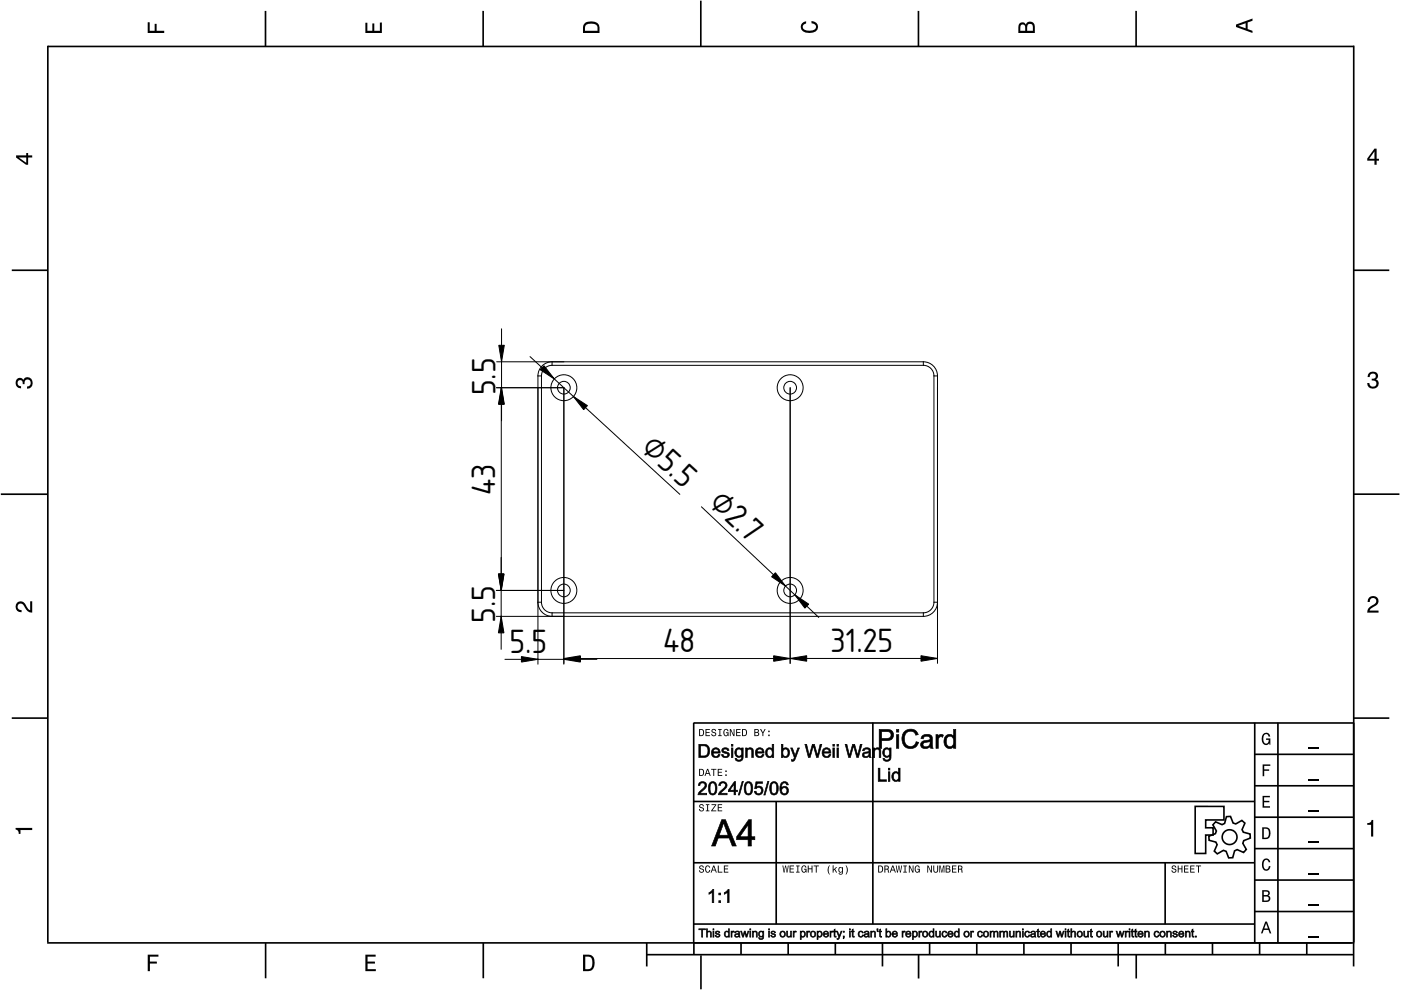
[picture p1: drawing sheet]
<svg xmlns="http://www.w3.org/2000/svg" width="297mm" height="210mm" viewBox="0 0 297 210" stroke-linecap="round" stroke-linejoin="round" font-family="sans-serif">
<defs><g id="words">
<g font-size="6.7">
<text x="105.1" y="83.8" transform="rotate(-90 105.1 83.8)">5.5</text>
<text x="135.8" y="95.3" transform="rotate(43 135.8 95.3)">⌀5.5</text>
<text x="105" y="105" transform="rotate(-90 105 105)">43</text>
<text x="150.1" y="106.9" transform="rotate(43 150.1 106.9)">⌀2.7</text>
<text x="105" y="132" transform="rotate(-90 105 132)">5.5</text>
<text x="108" y="138.5">5.5</text>
<text x="140.6" y="138.3">48</text>
<text x="176.1" y="138.3">31.25</text>
</g>
</g></defs>
<g fill="none" stroke="#000" stroke-width=".35">
<path d="M10.1 9.9h277M10.1 9.7v190.1M56.3 2.3v7.5M102.4 2.3v7.5M148.6 .1v9.8M194.7 2.3v7.5M240.9 2.3v7.5M287 9.7v195.2M2.5 57.3h7.5M287.1 57.3h7.5M.2 104.8h10M287 104.8h9.7"/>
<path d="M2.5 152.3h7.5M147 153.3h140.1M147.1 153.3v46.7M185.1 153.2v42.8M266 159.9h21M266 153.3v46.7M270.9 153.3v46.7M287.1 152.3h7.5M147 169.9h119M164.6 169.9v26M266 179.9h21M266 173.3h21"/>
<path d="M266 166.6h21M10 199.9h277.1M56.3 199.9v7.5M102.5 199.9v7.5M137.1 199.9v5M147 195.9h119M147 182.9h119M147.1 199.9v2.5M157.1 199.9v2.5M167.1 199.9v2.5M177.1 199.9v2.5M187.1 199.9v5"/>
<path d="M197.1 199.9v2.5M207.1 199.9v2.5M217.1 199.9v2.5M227.1 199.9v2.5M237.1 199.9v5M247 182.9v13M247.1 199.9v2.5M257.1 199.9v2.5M266 193.3h21M266 186.6h21M267.1 199.9v2.5M277.1 199.9v2.5"/>
<path d="M137.1 202.4h150M148.6 202.6v7.2M194.8 202.4v5.1M240.9 202.4v5.1"/>
</g>
<g fill="#000">
<path d="M31.3 4.7h.4v1.8h1.1v-1.4h.4v1.4h1.6v.5h-3.5z" fill-rule="evenodd"/>
<path d="M77.5 4.8h.4v1.7h1v-1.5h.5v1.5h1.1v-1.7h.5v2.2h-3.5z" fill-rule="evenodd"/>
<path d="M124 4.9a2.19 2.19 0 0 0-.4 2.1h3.5v-1.2a1.42 1.42 0 0 0-1.7-1.3zM124.3 5.2a2.14 2.14 0 0 1 2.3 .3l.1 1h-2.7l.1-1z" fill-rule="evenodd"/>
<path d="M170.1 4.9l.8-.4v.5a.7 .7 0 0 0-.7 .5 .7 .7 0 0 0 .3 .8 1.69 1.69 0 0 0 2.5-.6 .9 .9 0 0 0-.9-.8v-.5a1.24 1.24 0 0 1 1.3 1.1 1.24 1.24 0 0 1-1 1.4 2.22 2.22 0 0 1-2.5-.7l-.1-.5z" fill-rule="evenodd"/>
<path d="M216.1 5l-.2 .8v1.2h3.5v-1.3a.98 .98 0 0 0-.7-1.1 .98 .98 0 0 0-1.2 .6 .84 .84 0 0 0-1.4-.2zM216.4 5.3a.54 .54 0 0 1 .7-.1 .54 .54 0 0 1 .3 .6v.7h-1.1zM217.9 5.2a.62 .62 0 0 1 .7-.1 .62 .62 0 0 1 .4 .6v.8h-1.2z" fill-rule="evenodd"/>
<path d="M262.1 5.2v.5l3.5 1.3v-.5l-1.1-.3v-1.4l1.1-.4v-.5zM262.6 5.5l1.5-.6v1.1z" fill-rule="evenodd"/>
<path d="M3.4 32.9v.5l2.1 1.5h.5v-1.5h.8v-.5h-.8v-.5h-.4v.5zM4 33.4h1.6v1.1z" fill-rule="evenodd"/>
<path d="M291.4 31.5l-1.5 2.1v.5h1.5v.8h.5v-.8h.5v-.4h-.5v-2.2zM291.4 32.1v1.6h-1.1z" fill-rule="evenodd"/>
<path d="M3.6 80.4a.86 .86 0 0 1 1.4 .1 1.06 1.06 0 0 1 1.2-.5 1.06 1.06 0 0 1 .7 1.2 1.1 1.1 0 0 1-1.2 1.2v-.5a.71 .71 0 0 0 .8-.9 .71 .71 0 0 0-1.3-.1v.6h-.4a.61 .61 0 0 0-.3-.8 .61 .61 0 0 0-.8 .2 .61 .61 0 0 0 .2 .8l.6 .2v.4a1.15 1.15 0 0 1-1.2-.6 1.15 1.15 0 0 1 .3-1.3z" fill-rule="evenodd"/>
<path d="M290.3 79.1a1.08 1.08 0 0 1 1.3-.2 1.08 1.08 0 0 1 .5 1.3l-.4 .2a1.06 1.06 0 0 1 .6 1.3 1.06 1.06 0 0 1-1.2 .7 1.1 1.1 0 0 1-1.2-1.2h.4a.71 .71 0 0 0 1 .8 .71 .71 0 0 0 .1-1.3h-.6v-.4a.61 .61 0 0 0 .8-.3 .61 .61 0 0 0-.2-.8 .61 .61 0 0 0-.8 .2l-.2 .5h-.4z" fill-rule="evenodd"/>
<path d="M3.6 127.8a1.22 1.22 0 0 1 2 .7l.4 .6 .4 .3v-1.9h.4v2.4a1.8 1.8 0 0 1-1.7-1.4 .71 .71 0 0 0-.9-.5 .71 .71 0 0 0-.5 .8 .71 .71 0 0 0 .9 .6v.4a1.18 1.18 0 0 1-1.2-.6 1.18 1.18 0 0 1 .2-1.4z" fill-rule="evenodd"/>
<path d="M290.3 126.7a1.18 1.18 0 0 1 1.9 .3 1.18 1.18 0 0 1-1 1.7l-.5 .3-.3 .5h1.9v.4h-2.4a1.8 1.8 0 0 1 1.4-1.7 .71 .71 0 0 0 .5-.9 .71 .71 0 0 0-.9-.5 .71 .71 0 0 0-.5 .8h-.4z" fill-rule="evenodd"/>
<path d="M148.2 154.6v1.5h.5a.77 .77 0 0 0 .6-.8 .77 .77 0 0 0-.6-.7zM148.4 154.8a.58 .58 0 0 1 .7 .5 .58 .58 0 0 1-.7 .6zM149.6 154.6v1.5h.9v-.2h-.7v-.5h.6v-.2h-.6v-.4h.7v-.2zM151 154.7a.53 .53 0 0 0 0 .6 .53 .53 0 0 0 .6 .2 .32 .32 0 0 1-.3 .5 .32 .32 0 0 1-.3-.4h-.2a.5 .5 0 0 0 .7 .5 .5 .5 0 0 0 .1-.8l-.4-.1a.28 .28 0 0 1-.1-.4 .28 .28 0 0 1 .4-.1 .28 .28 0 0 1 .1 .3h.2a.51 .51 0 0 0-.3-.4 .51 .51 0 0 0-.5 .1zM152.3 154.6v.2h.2v1.1h-.2v.2h.7v-.2h-.3v-1.1h.3v-.2zM153.5 154.7a.81 .81 0 0 0 .5 1.4l.3-.2 .2 .2v-.8h-.6v.1h.4l-.2 .5a.6 .6 0 0 1-.5-.6 .6 .6 0 0 1 .4-.6l.2 .3h.3l-.2-.3a.53 .53 0 0 0-.8 0zM154.7 154.6v1.5h.2v-1.3l.6 1.3h.2v-1.5h-.2v1.2l-.5-1.2zM156.1 154.6v1.5h.9v-.2h-.7v-.5h.6v-.2h-.6v-.4h.7v-.2zM157.3 154.6v1.5h.5a.77 .77 0 0 0 .6-.8 .77 .77 0 0 0-.6-.7zM157.5 154.8a.57 .57 0 0 1 .7 .5 .57 .57 0 0 1-.7 .6zM159.9 154.6v1.5h.6a.42 .42 0 0 0 .5-.3 .42 .42 0 0 0-.3-.5l.2-.2-.1-.4zM160.1 154.8h.3a.23 .23 0 0 1 .3 .2 .23 .23 0 0 1-.3 .2h-.3zM160.1 155.4h.4a.26 .26 0 0 1 .3 .2 .26 .26 0 0 1-.3 .3h-.4zM161.1 154.6l.5 .9v.6h.2v-.6l.5-.9h-.2l-.4 .7-.3-.7zM162.9 155.8v.3h.3v-.3zM162.9 154.9v.3h.3v-.3z" fill-rule="evenodd"/>
<path d="M267.8 155.7a.85 .85 0 0 1 .9-.3 .85 .85 0 0 1 .6 .8h-.3l-.1-.3a.49 .49 0 0 0-.4-.3 .49 .49 0 0 0-.5 .3 1.2 1.2 0 0 0 .4 1.8 .66 .66 0 0 0 .6-.8h-.6v-.3h.9v1.3h-.1l-.1-.3-.3 .3a.85 .85 0 0 1-1.2-.7v-1.1z" fill-rule="evenodd"/>
<path d="M3.3 175.5h3.5v.5h-2.5v.8h-.3a.77 .77 0 0 0-.7-.9z" fill-rule="evenodd"/>
<path d="M148.4 170.6a.53 .53 0 0 0 0 .6 .53 .53 0 0 0 .6 .2 .32 .32 0 0 1-.3 .5 .32 .32 0 0 1-.3-.4h-.2a.5 .5 0 0 0 .7 .6 .5 .5 0 0 0 .1-.9l-.4-.1a.28 .28 0 0 1-.1-.4 .28 .28 0 0 1 .4-.1 .28 .28 0 0 1 .1 .4h.2a.51 .51 0 0 0-.3-.5 .51 .51 0 0 0-.5 .1zM149.7 170.5v.2h.2v1.1h-.2v.2h.7v-.2h-.3v-1.1h.3v-.2zM150.8 170.5v.2h.8l-.8 1.3h1.1v-.2h-.9l.9-1.3zM152.2 170.5v1.5h.9v-.2h-.7v-.5h.6v-.1h-.6v-.5h.7v-.2z" fill-rule="evenodd"/>
<path d="M148.2 163v1.5h.5a.77 .77 0 0 0 .6-.7 .77 .77 0 0 0-.6-.8zM148.4 163.2a.58 .58 0 0 1 .7 .6 .58 .58 0 0 1-.7 .5zM149.9 163l-.5 1.5h.2l.1-.4h.6l.2 .4h.2l-.6-1.5zM150 163.2l.3 .7h-.5zM150.8 163v.2h.4v1.3h.2v-1.3h.5v-.2zM152.2 163v1.5h.9v-.2h-.7v-.5h.6v-.2h-.6v-.4h.7v-.2zM153.8 164.2v.3h.3v-.3zM153.8 163.4v.3h.3v-.3z" fill-rule="evenodd"/>
<path d="M267.7 168.7h1.5v.3h-1.2v.8h1.1v.3h-1.1v.8h1.3v.3h-1.6z" fill-rule="evenodd"/>
<path d="M267.7 162.1h1.6v.3h-1.3v.7h1.1v.3h-1.1v1.2h-.3z" fill-rule="evenodd"/>
<path d="M267.6 175.4v2.5h.8a1.37 1.37 0 0 0 .7-2.2 1.56 1.56 0 0 0-1.5-.3zM267.9 175.7a.98 .98 0 0 1 1.2 .7 .98 .98 0 0 1-.7 1.2h-.5z" fill-rule="evenodd"/>
<path d="M289.9 174.5a.77 .77 0 0 0 .9-.7h.4v3.6h-.5v-2.5h-.8z" fill-rule="evenodd"/>
<path d="M148.4 183.6a.53 .53 0 0 0 0 .6 .53 .53 0 0 0 .6 .2 .32 .32 0 0 1-.3 .5 .32 .32 0 0 1-.3-.4h-.2a.5 .5 0 0 0 .7 .6 .5 .5 0 0 0 .1-.9l-.4-.1a.28 .28 0 0 1-.1-.4 .28 .28 0 0 1 .4-.1 .28 .28 0 0 1 .1 .4h.2a.51 .51 0 0 0-.3-.5 .51 .51 0 0 0-.5 .1zM149.6 183.7l-.1 .2a.67 .67 0 0 0 .1 .9 .67 .67 0 0 0 .8 .1l.2-.4h-.2l-.2 .3a.6 .6 0 0 1-.5-.5 .6 .6 0 0 1 .5-.6l.2 .3h.2l-.2-.4a.5 .5 0 0 0-.8 .1zM151.2 183.5l-.5 1.5h.2l.1-.4h.6l.2 .4h.2l-.6-1.5zM151.3 183.7l.3 .7h-.5zM152.2 183.5v1.5h1v-.2h-.8v-1.3zM153.5 183.5v1.5h.9v-.2h-.7v-.5h.6v-.2h-.6v-.4h.7v-.2z" fill-rule="evenodd"/>
<path d="M165.9 183.5l.2 1.5h.2l.3-1.3 .2 1.3h.2l.2-1.5h-.1l-.2 1.3-.2-1.3h-.2l-.2 1.3-.2-1.3zM167.4 183.5v1.5h1v-.2h-.8v-.5h.7v-.2h-.7v-.4h.7v-.2zM168.8 183.5v.2h.3v1.1h-.3v.2h.7v-.2h-.2v-1.1h.2v-.2zM170 183.7a.82 .82 0 0 0 .6 1.3l.3-.2 .1 .2v-.8h-.5v.2h.3l-.2 .4a.6 .6 0 0 1-.5-.5 .6 .6 0 0 1 .5-.6l.2 .3h.2l-.2-.4a.53 .53 0 0 0-.8 .1zM171.3 183.5v1.5h.2v-.7h.6v.7h.2v-1.5h-.2v.6h-.6v-.6zM172.5 183.5v.2h.5v1.3h.2v-1.3h.4v-.2zM175.8 183.5a1.35 1.35 0 0 0 .2 1.9 1.84 1.84 0 0 1 0-1.9zM176.5 183.5v1.5h.2v-.4l.2-.2 .4 .6h.2l-.4-.7 .4-.5h-.2l-.6 .6v-.9zM177.9 184a.59 .59 0 0 0-.2 .7 .59 .59 0 0 0 .7 .3l.1-.2a.31 .31 0 0 1-.1 .5 .31 .31 0 0 1-.4-.2h-.2a.47 .47 0 0 0 .5 .4 .47 .47 0 0 0 .4-.5v-1.2h-.2v.2l-.3-.2zM178 184.1l.1-.1a.42 .42 0 0 1 .4 .4 .42 .42 0 0 1-.4 .5l-.1-.3zM179.3 183.5a1.85 1.85 0 0 1 0 1.9 1.22 1.22 0 0 0 0-1.9z" fill-rule="evenodd"/>
<path d="M186.2 183.5v1.5h.5a.77 .77 0 0 0 .6-.7 .77 .77 0 0 0-.6-.8zM186.4 183.7a.58 .58 0 0 1 .6 .6 .58 .58 0 0 1-.6 .5zM187.5 183.5v1.5h.2v-.6a.45 .45 0 0 1 .5 .1 .45 .45 0 0 1 .1 .5h.2l-.2-.7a.42 .42 0 0 0 .1-.5 .42 .42 0 0 0-.4-.3zM187.7 183.7h.3a.26 .26 0 0 1 .3 .2 .26 .26 0 0 1-.4 .3h-.2zM189.2 183.5l-.6 1.5h.2l.2-.4h.6l.1 .4h.2l-.5-1.5zM189.3 183.7l.2 .7h-.4zM189.9 183.5l.3 1.5h.2l.2-1.3 .2 1.3h.2l.3-1.5h-.2l-.2 1.3-.2-1.3h-.2l-.2 1.3-.2-1.3zM191.5 183.5v.2h.3v1.1h-.3v.2h.8v-.2h-.3v-1.1h.3v-.2zM192.7 183.5v1.5h.2v-1.2l.6 1.2h.2v-1.5h-.2v1.2l-.6-1.2zM194.1 183.7a.81 .81 0 0 0 .5 1.3l.3-.2 .1 .2v-.8h-.5v.2h.3l-.2 .4a.6 .6 0 0 1-.5-.5 .6 .6 0 0 1 .5-.6l.2 .3h.2l-.2-.4a.53 .53 0 0 0-.7 .1zM196.6 183.5v1.5h.2v-1.2l.6 1.2h.2v-1.5h-.2v1.2l-.6-1.2zM197.9 183.5v.9a.52 .52 0 0 0 .5 .6 .52 .52 0 0 0 .5-.6v-.9h-.2v.9a.33 .33 0 0 1-.3 .5 .33 .33 0 0 1-.3-.5v-.9zM199.2 183.5v1.5h.1v-1.4l.3 1.4h.2l.3-1.4v1.4h.1v-1.5h-.2l-.3 1.3-.3-1.3zM200.5 183.5v1.5h.6a.42 .42 0 0 0 .4-.3 .42 .42 0 0 0-.2-.5l.2-.2-.1-.4zM200.7 183.7h.3a.23 .23 0 0 1 .3 .2 .23 .23 0 0 1-.3 .2h-.3zM200.7 184.3h.3a.26 .26 0 0 1 .3 .3 .26 .26 0 0 1-.3 .2h-.3zM201.8 183.5v1.5h1v-.2h-.8v-.5h.7v-.2h-.7v-.4h.8v-.2zM203.1 183.5v1.5h.2v-.6a.45 .45 0 0 1 .5 .1 .45 .45 0 0 1 .1 .5h.2l-.2-.7a.42 .42 0 0 0 .1-.5 .42 .42 0 0 0-.4-.3zM203.3 183.7h.3a.26 .26 0 0 1 .3 .2 .26 .26 0 0 1-.4 .3h-.2z" fill-rule="evenodd"/>
<path d="M248.5 183.6a.53 .53 0 0 0 0 .6 .53 .53 0 0 0 .6 .2 .32 .32 0 0 1-.2 .5 .32 .32 0 0 1-.3-.4h-.2a.5 .5 0 0 0 .6 .6 .5 .5 0 0 0 .2-.9l-.4-.1a.28 .28 0 0 1-.1-.4 .28 .28 0 0 1 .3-.1 .28 .28 0 0 1 .2 .4h.2a.51 .51 0 0 0-.3-.5 .51 .51 0 0 0-.6 .1zM249.7 183.5v1.5h.2v-.7h.6v.7h.2v-1.5h-.2v.6h-.6v-.6zM251 183.5v1.5h1v-.2h-.8v-.5h.7v-.2h-.7v-.4h.8v-.2zM252.3 183.5v1.5h1v-.2h-.8v-.5h.7v-.2h-.7v-.4h.8v-.2zM253.5 183.5v.2h.5v1.3h.2v-1.3h.5v-.2z" fill-rule="evenodd"/>
<path d="M268.3 195.4l-1 2.5h.4l.2-.7h1l.3 .7h.3l-.9-2.5zM268.4 195.8l.4 1.1h-.7z" fill-rule="evenodd"/>
<path d="M267.6 188.7v2.5h1a.7 .7 0 0 0 .7-.5 .7 .7 0 0 0-.4-.8 .61 .61 0 0 0 .3-.8 .61 .61 0 0 0-.7-.4zM267.9 189h.6a.38 .38 0 0 1 .4 .4 .38 .38 0 0 1-.5 .4h-.5zM267.9 190.1h.6a.44 .44 0 0 1 .5 .4 .44 .44 0 0 1-.5 .4h-.6z" fill-rule="evenodd"/>
<path d="M267.8 182.3a.85 .85 0 0 1 .9-.3 .85 .85 0 0 1 .6 .8h-.3l-.1-.2a.47 .47 0 0 0-.4-.3 .47 .47 0 0 0-.4 .3 1.21 1.21 0 0 0 .4 1.7 .64 .64 0 0 0 .5-.7h.4a.89 .89 0 0 1-.8 1 .89 .89 0 0 1-1-.7v-1.1z" fill-rule="evenodd"/>
<path d="M31.3 202.4h2.3v.4h-1.8v1.1h1.5v.4h-1.5v1.6h-.5z" fill-rule="evenodd"/>
<path d="M77.5 202.4h2.1v.4h-1.7v1.1h1.6v.4h-1.6v1.2h1.8v.4h-2.2z" fill-rule="evenodd"/>
<path d="M123.6 202.4v3.5h1.2a1.42 1.42 0 0 0 1.3-1.7 1.38 1.38 0 0 0-1.3-1.8zM124.1 202.8l1 .1a1.89 1.89 0 0 1 0 2.5l-1 .1z" fill-rule="evenodd"/>
</g>
<path d="M277.3 158.6h2.2M277.3 178.6h2.2M277.3 172h2.2M277.3 165.3h2.2M277.3 198.6h2.2M277.3 192h2.2M277.3 185.3h2.2" fill="none" stroke="#000" stroke-width=".25"/>
<g fill="#000">
<path d="M186.3 154.6l2.2 .1a1.19 1.19 0 0 1 1.1 1.3 1.19 1.19 0 0 1-1.2 1.1l-1.5-.1 .1 1.7h-.7zM186.4 154.7v4h.5v-1.7h1.1a1.16 1.16 0 0 0 1.4-1.2 1.16 1.16 0 0 0-1.5-1.1zM186.9 155.1v1.4a2.42 2.42 0 0 0 1.8-.2 .74 .74 0 0 0-.3-1.1zM186.9 155.1h1.1a.81 .81 0 0 1 1 .7 .81 .81 0 0 1-1 .8h-1.1zM190 154.6h.6v.7h-.6zM190.1 154.7v.5h.5v-.5zM190 155.7h.6v3h-.6zM190.1 155.8v2.9h.5v-2.9zM191.7 155.1a1.73 1.73 0 0 1 1.7-.6 1.73 1.73 0 0 1 1.3 1.3l-.5 .1a1.23 1.23 0 0 0-1.5-.7 1.23 1.23 0 0 0-.9 1.4 1.21 1.21 0 0 0 .9 1.6 1.21 1.21 0 0 0 1.5-1l.6 .1a1.84 1.84 0 0 1-2.2 1.4 1.84 1.84 0 0 1-1.4-2.1l.1-.8zM191.9 155.1a2.13 2.13 0 0 0 .9 3.5 1.72 1.72 0 0 0 2-1.2l-.6-.1a1.3 1.3 0 0 1-1.6 1 1.3 1.3 0 0 1-.9-1.7 1.32 1.32 0 0 1 .9-1.5 1.32 1.32 0 0 1 1.6 .8l.5-.1a1.73 1.73 0 0 0-2.8-.7zM195.5 155.9a1.4 1.4 0 0 1 2.2 .4l.1 1.8 .2 .6h-.7l-.1-.4a1.2 1.2 0 0 1-1.2 .5 1.2 1.2 0 0 1-.9-.9 1.64 1.64 0 0 1 1.9-1.1h.2a.75 .75 0 0 0-.7-.6 .75 .75 0 0 0-.8 .5l-.5-.1zM195.6 156l-.3 .6 .4 .1a.74 .74 0 0 1 .6-.7 .74 .74 0 0 1 .8 .3v-.1a.39 .39 0 0 1 .2 .4 .39 .39 0 0 1-.3 .3l-1.1 .2a.9 .9 0 0 0-.6 1.2 1.33 1.33 0 0 0 2-.1v.5h.5l-.2-.6 .1-1.8a1.39 1.39 0 0 0-2.1-.3zM195.9 157.6l-.1 .1a.6 .6 0 0 0 .5 .6 .6 .6 0 0 0 .7-.3l.2-.8zM195.8 157.5l1.4-.4a.85 .85 0 0 1-.4 1.2 .85 .85 0 0 1-1.2-.4zM198.4 155.7h.5v.5a.67 .67 0 0 1 .5-.6 .67 .67 0 0 1 .7 .3l-.2 .5a.56 .56 0 0 0-.9 .2v2.1h-.6zM198.4 155.8v2.9h.5v-1.6a.67 .67 0 0 1 .2-.7 .67 .67 0 0 1 .7-.1l.2-.4a.74 .74 0 0 0-1.1 .3h-.1l.1-.4zM200.5 156a1.04 1.04 0 0 1 1.7 .1l-.1-1.5h.6v4.1h-.6l.1-.4a1.06 1.06 0 0 1-1.8-.1 1.99 1.99 0 0 1 .1-2.2zM200.6 156.1a1.48 1.48 0 0 0-.3 1.6 1.48 1.48 0 0 0 1.4 .9l.6-.5-.1 .6h.4v-4h-.4v1.6a1.02 1.02 0 0 0-1.6-.2zM200.9 156.4a1.19 1.19 0 0 0 .5 1.9 1.12 1.12 0 0 0 .7-1.1 1.12 1.12 0 0 0-.7-1zM200.8 156.3a.88 .88 0 0 1 1.1-.1 .88 .88 0 0 1 .4 1.1 .89 .89 0 0 1-.9 1.1 .89 .89 0 0 1-.8-1.2z"/>
<path d="M186.4 154.7h1.5a1.23 1.23 0 0 1 1.6 1.1 1.23 1.23 0 0 1-1.5 1.2h-1.1v1.7h-.5zM186.9 155.1v1.5a2.46 2.46 0 0 0 1.8-.2 .74 .74 0 0 0 .1-.9 .74 .74 0 0 0-.8-.4zM190.1 154.7h.5v.5h-.5zM190.1 155.8h.5v2.9h-.5zM191.7 155.1a1.75 1.75 0 0 1 3 .7l-.5 .1a1.26 1.26 0 0 0-1.6-.8 1.26 1.26 0 0 0-.8 1.5 1.27 1.27 0 0 0 .9 1.6 1.27 1.27 0 0 0 1.5-.9l.6 .1a1.84 1.84 0 0 1-2.3 1.2 1.84 1.84 0 0 1-1.3-2.3zM195.6 156a1.4 1.4 0 0 1 2.1 .3l.1 2.4h-.5l-.1-.4a1.19 1.19 0 0 1-2-.4 1.19 1.19 0 0 1 1.5-1h.3a.41 .41 0 0 0 .2-.5 .41 .41 0 0 0-.5-.3l-.7 .1-.3 .5-.4-.1zM195.8 157.6a.54 .54 0 0 0 .1 .7 .54 .54 0 0 0 .7 0 .89 .89 0 0 0 .6-1.1zM198.4 155.8h.5v.4a.7 .7 0 0 1 1.1-.3l-.2 .4a.64 .64 0 0 0-.7 .1 .64 .64 0 0 0-.2 .7v1.6h-.5zM200.5 156a1.07 1.07 0 0 1 1.7 .1v-1.4h.4v4h-.4v-.4a1.25 1.25 0 0 1-1.6 .2 1.25 1.25 0 0 1-.5-1.6zM200.9 156.4a1.25 1.25 0 0 0 .5 1.9 1.18 1.18 0 0 0 .8-1.1 1.18 1.18 0 0 0-.8-1.1z"/>
<path d="M148.1 157.7l1.4 .1 .5 .3a1.35 1.35 0 0 1 .5 1.5 1.2 1.2 0 0 1-1.3 1.1h-1.1zM148.2 157.8v2.8l1-.1a1.41 1.41 0 0 0 1.2-.9 1.41 1.41 0 0 0-.4-1.5l-.5-.2zM148.5 158.1v2.2l.6-.1a1.06 1.06 0 0 0 .9-.8 1.06 1.06 0 0 0-.4-1.1zM148.5 158.1h.8a1.17 1.17 0 0 1 .9 1.1 1.17 1.17 0 0 1-.9 1.1h-.8zM151 158.8a.98 .98 0 0 1 1.3-.2 .98 .98 0 0 1 .4 1.1h-1.5a.55 .55 0 0 0 .5 .6 .55 .55 0 0 0 .6-.4h.4a.94 .94 0 0 1-.8 .9 .94 .94 0 0 1-1-.6l-.1-.9zM151.1 158.9a.98 .98 0 0 0 0 1.4 .98 .98 0 0 0 1.4 0l.2-.3h-.4a.6 .6 0 0 1-.7 .4 .6 .6 0 0 1-.4-.8l1.5 .1a1.17 1.17 0 0 0-.9-1.1zM151.4 159l-.2 .4h1.1a.57 .57 0 0 0-.9-.4zM151.3 158.9l.5-.1 .3 .1 .3 .6h-1.3zM153.1 158.7l.2-.1a.8 .8 0 0 1 1.3 .6h-.4a.41 .41 0 0 0-.3-.3 .41 .41 0 0 0-.5 .3l.4 .2a.7 .7 0 0 1 .9 .6 .7 .7 0 0 1-.9 .7 .71 .71 0 0 1-.8-.8h.3a.5 .5 0 0 0 .4 .4 .5 .5 0 0 0 .5-.3v-.1h-.2a.94 .94 0 0 1-1-.9zM153.2 158.8a.58 .58 0 0 0 0 .7 .58 .58 0 0 0 .7 .2l.2 .1a.33 .33 0 0 1 .3 .3 .33 .33 0 0 1-.3 .3h-.3a.44 .44 0 0 1-.5-.5l-.3 .1a.82 .82 0 0 0 .8 .6 .82 .82 0 0 0 .8-.7l-.3-.3-1-.4a.45 .45 0 0 1 .4-.5 .45 .45 0 0 1 .5 .4h.4a.88 .88 0 0 0-1.4-.3zM155 157.7h.5v.6h-.5zM155.1 157.8v.4h.3v-.4zM155 158.5h.5v2.2h-.5zM155.1 158.6v2h.3v-2zM156 158.7a.77 .77 0 0 1 1.3 .1l-.1-.3h.4v1.8a.94 .94 0 0 1-.7 1.2 .94 .94 0 0 1-1.1-.8l.4 .1a.5 .5 0 0 0 .5 .3 .5 .5 0 0 0 .5-.3v-.5a.86 .86 0 0 1-1 .3 .86 .86 0 0 1-.5-1zM156.1 158.8a.91 .91 0 0 0-.2 1.3 .91 .91 0 0 0 1.3 .2l.1-.1v.1a.62 .62 0 0 1-.2 .8 .62 .62 0 0 1-.8-.1l-.1-.2h-.3a.85 .85 0 0 0 1 .5 .85 .85 0 0 0 .6-1l.1-1.7h-.3v.4a.75 .75 0 0 0-1.2-.2zM156.3 159a.63 .63 0 0 0-.1 .9 .63 .63 0 0 0 .8 .2 .63 .63 0 0 0 .2-.8 .63 .63 0 0 0-.9-.3zM156.2 159a.77 .77 0 0 1 1.2 .4 .77 .77 0 0 1-.7 1 .85 .85 0 0 1-.5-1.4zM158 158.5h.5l-.1 .4a.75 .75 0 0 1 .9-.4 .75 .75 0 0 1 .5 .9v1.3h-.5v-1.3a.44 .44 0 0 0-.5-.5 .44 .44 0 0 0-.3 .6v1.2h-.5zM158.1 158.6v2h.3v-1.1a.56 .56 0 0 1 .4-.7 .56 .56 0 0 1 .6 .6v1.2h.3v-1.6a.75 .75 0 0 0-.7-.4 .75 .75 0 0 0-.7 .5l.1-.5zM160.4 158.8a.98 .98 0 0 1 1.2-.2 .98 .98 0 0 1 .4 1.1h-1.4a.55 .55 0 0 0 .4 .6 .55 .55 0 0 0 .6-.4h.4a.94 .94 0 0 1-.8 .9 .94 .94 0 0 1-1-.6l-.1-.9zM160.4 158.9a.98 .98 0 0 0 0 1.4 .98 .98 0 0 0 1.4 0l.2-.3h-.4a.6 .6 0 0 1-.7 .4 .6 .6 0 0 1-.4-.8l1.5 .1a1.17 1.17 0 0 0-.9-1.1zM160.7 159l-.2 .4h1.1a.57 .57 0 0 0-.9-.4zM160.6 158.9l.5-.1 .3 .1 .3 .6h-1.3zM162.5 158.7a.73 .73 0 0 1 1.2 .1l-.1-1.1h.5v3h-.4v-.4a.74 .74 0 0 1-1.3 0 1.41 1.41 0 0 1 .1-1.6zM162.6 158.8a.97 .97 0 0 0-.2 1.2 .97 .97 0 0 0 1.1 .5l.3-.4-.1 .5h.3v-2.8h-.3l.1 1.2a.7 .7 0 0 0-1.2-.2zM162.8 159a.73 .73 0 0 0-.1 .8 .73 .73 0 0 0 .7 .5 .73 .73 0 0 0 .3-.8 .73 .73 0 0 0-.7-.6zM162.7 159a.69 .69 0 0 1 1 0 .69 .69 0 0 1 .1 .9 .62 .62 0 0 1-.8 .5 .62 .62 0 0 1-.4-.8zM165.6 157.7h.5l-.1 1.1a.81 .81 0 0 1 .9-.3 .81 .81 0 0 1 .6 .8 .95 .95 0 0 1-.4 1.2 .95 .95 0 0 1-1.2-.1l.1-.1v.4h-.4zM165.7 157.8v2.8h.3l-.1-.5a.81 .81 0 0 0 1.1 .4 .81 .81 0 0 0 .3-1.1 .74 .74 0 0 0-.5-.8 .74 .74 0 0 0-.9 .4l.1-1.2zM166.2 159.1a.7 .7 0 0 0-.2 .7 .7 .7 0 0 0 .7 .5 .72 .72 0 0 0 .3-.8 .72 .72 0 0 0-.7-.6zM166.1 159a.67 .67 0 0 1 .9-.1 .67 .67 0 0 1 .1 .9 .54 .54 0 0 1-.4 .6 .54 .54 0 0 1-.6-.3l-.2-.5zM167.5 158.5h.6l.5 1.7 .5-1.7h.5l-1.1 2.6a.49 .49 0 0 1-.7 .3l-.1-.4 .6-.1 .1-.3zM167.6 158.6l.9 2-.3 .5h-.4v.3l.4-.1 .3-.3 1-2.4h-.4l-.5 1.6h-.1l-.5-1.6zM170.6 157.7h.5l.5 2.5 .6-2.5h.5l.6 2.5 .5-2.5h.5l-.8 3h-.4l-.7-2.6-.6 2.6h-.5zM170.7 157.8l.7 2.8h.4l.6-2.5h.1l.6 2.5h.4l.7-2.8h-.3l-.5 2.4h-.2l-.5-2.4h-.5l-.6 2.4h-.1l-.5-2.4zM174.5 158.8a.98 .98 0 0 1 1.2-.2 .98 .98 0 0 1 .5 1.1h-1.5a.55 .55 0 0 0 .5 .6 .55 .55 0 0 0 .6-.4h.4a.94 .94 0 0 1-.8 .9 .94 .94 0 0 1-1-.6l-.1-.9zM174.6 158.9a.98 .98 0 0 0-.1 1.4 .98 .98 0 0 0 1.4 0l.3-.3h-.4a.6 .6 0 0 1-.8 .4 .6 .6 0 0 1-.3-.8l1.5 .1a1.17 1.17 0 0 0-1-1.1zM174.9 159l-.2 .4h1.1a.57 .57 0 0 0-.9-.4zM174.8 158.9l.4-.1 .4 .1 .3 .6h-1.3zM176.5 157.7h.5v.6h-.5zM176.6 157.8v.4h.3v-.4zM176.5 158.5h.5v2.2h-.5zM176.6 158.6v2h.3v-2zM177.4 157.7h.5v.6h-.5zM177.4 157.8v.4h.4v-.4zM177.4 158.5h.5v2.2h-.5zM177.4 158.6v2h.4v-2zM179.1 157.7h.5l.5 2.5 .6-2.5h.6l.5 2.5 .5-2.5h.6l-.8 3h-.5l-.6-2.6-.7 2.6h-.4zM179.2 157.8l.7 2.8h.4l.6-2.5h.1l.6 2.5h.4l.8-2.8h-.4l-.5 2.4h-.1l-.6-2.4h-.4l-.6 2.4h-.2l-.4-2.4zM183 158.8a.91 .91 0 0 1 1-.4 .91 .91 0 0 1 .6 .9l.2 1.4h-.5v-.3a.73 .73 0 0 1-1.2 .2 .73 .73 0 0 1 .1-1.1l1-.2a.52 .52 0 0 0-.5-.4 .52 .52 0 0 0-.5 .4l-.4-.1zM183.1 158.9l-.2 .3h.3a.51 .51 0 0 1 .4-.4 .51 .51 0 0 1 .5 .1l.2 .5-1 .1a.56 .56 0 0 0-.4 .5 .56 .56 0 0 0 .4 .6l.6-.1 .4-.3v.4h.4l-.2-.4 .1-1.2a.99 .99 0 0 0-1.5-.1zM183.3 159.9v.1a.49 .49 0 0 0 .4 .3 .49 .49 0 0 0 .5-.2v-.5zM183.3 159.8l.9-.3a.58 .58 0 0 1-.3 .9 .58 .58 0 0 1-.8-.4zM185 158.5h.5l-.1 .4a.75 .75 0 0 1 .9-.4 .75 .75 0 0 1 .5 .9v1.3h-.5v-1.3a.44 .44 0 0 0-.5-.5 .44 .44 0 0 0-.3 .6v1.2h-.5zM185.1 158.6v2h.3v-1.1a.56 .56 0 0 1 .5-.7 .56 .56 0 0 1 .6 .6l-.1 1.2h.3v-1.6a.75 .75 0 0 0-.7-.4 .75 .75 0 0 0-.6 .5v-.5zM187.4 158.7a.77 .77 0 0 1 1.2 .1l-.1-.3h.5v1.8a.94 .94 0 0 1-.7 1.2 .94 .94 0 0 1-1.2-.8l.5 .1a.5 .5 0 0 0 .5 .3 .5 .5 0 0 0 .5-.3v-.5a.86 .86 0 0 1-1.1 .3 .86 .86 0 0 1-.4-1zM187.5 158.8a.91 .91 0 0 0-.2 1.3 .91 .91 0 0 0 1.2 .2l.1-.1v.1a.62 .62 0 0 1-.2 .8 .62 .62 0 0 1-.7-.1l-.2-.2h-.3a.85 .85 0 0 0 1 .5 .85 .85 0 0 0 .7-1v-1.7h-.3l.1 .4a.75 .75 0 0 0-1.2-.2zM187.7 159a.63 .63 0 0 0-.1 .9 .63 .63 0 0 0 .8 .2 .63 .63 0 0 0 .1-.8 .63 .63 0 0 0-.8-.3zM187.6 159a.77 .77 0 0 1 1.1 .4 .77 .77 0 0 1-.7 1 .85 .85 0 0 1-.4-1.4z"/>
<path d="M148.2 157.8h.9a1.44 1.44 0 0 1 1.4 1.1 1.44 1.44 0 0 1-.7 1.6l-1.6 .1zM148.5 158.1v2.2h.6a1.07 1.07 0 0 0 1-1.1 1.07 1.07 0 0 0-1-1.1zM151.1 158.8a.94 .94 0 0 1 1.1-.2 .94 .94 0 0 1 .5 1.1h-1.5a.59 .59 0 0 0 .4 .6 .59 .59 0 0 0 .7-.3h.4a1 1 0 0 1-1.5 .5 1 1 0 0 1-.3-1.5zM151.4 159l-.2 .4h1.1a.56 .56 0 0 0-.3-.5 .56 .56 0 0 0-.6 .1zM153.2 158.8a.88 .88 0 0 1 1.4 .3h-.4a.4 .4 0 0 0-.4-.3 .4 .4 0 0 0-.3 .4l.1 .1a.86 .86 0 0 1 1 .9 .9 .9 0 0 1-.9 .4 .9 .9 0 0 1-.7-.6l.3-.1a.45 .45 0 0 0 .5 .5 .45 .45 0 0 0 .4-.5l-.1-.1a.89 .89 0 0 1-1.1-.8zM155.1 157.8h.3v.4h-.3zM155.1 158.6h.3v2h-.3zM156.1 158.8l.6-.3 .6 .3v-.2h.3v1.7a.88 .88 0 0 1-.7 1.1 .88 .88 0 0 1-1-.6h.3a.57 .57 0 0 0 .7 .3 .57 .57 0 0 0 .3-.8 .96 .96 0 0 1-1.3-.1 .96 .96 0 0 1 .1-1.3zM156.3 159a.72 .72 0 0 0-.2 .9 .72 .72 0 0 0 .9 .3 .7 .7 0 0 0 .3-.9 .7 .7 0 0 0-1-.3zM158.1 158.6h.3v.3a.72 .72 0 0 1 .9-.3 .72 .72 0 0 1 .4 .8v1.2h-.3v-1.2a.5 .5 0 0 0-.6-.6 .5 .5 0 0 0-.4 .7v1.1h-.3zM160.4 158.8a.94 .94 0 0 1 1.1-.2 .94 .94 0 0 1 .5 1.1h-1.5a.59 .59 0 0 0 .4 .6 .59 .59 0 0 0 .7-.3h.4a1 1 0 0 1-1.4 .5 1 1 0 0 1-.3-1.5zM160.7 159l-.2 .4h1.1a.56 .56 0 0 0-.3-.5 .56 .56 0 0 0-.6 .1zM162.6 158.8a.76 .76 0 0 1 1.1 0v-1h.3v2.8h-.3v-.3a.91 .91 0 0 1-1.2 .1 .91 .91 0 0 1-.2-1.2zM162.8 159a.75 .75 0 0 0-.2 .9 .75 .75 0 0 0 .9 .4 .76 .76 0 0 0 .3-.9 .76 .76 0 0 0-.9-.5zM165.7 157.8h.3v1a.89 .89 0 0 1 1.2 0 .89 .89 0 0 1 .2 1.1 .8 .8 0 0 1-.6 .7 .8 .8 0 0 1-.8-.3v.3h-.3zM166.1 159a.74 .74 0 0 0-.1 .9 .74 .74 0 0 0 .8 .4 .74 .74 0 0 0 .3-.9 .74 .74 0 0 0-.8-.5zM167.6 158.6h.4l.6 1.6 .5-1.6h.4l-.8 2a.75 .75 0 0 1-.9 .8v-.3a.45 .45 0 0 0 .6-.5zM170.7 157.8h.3l.6 2.4 .6-2.4h.5l.6 2.4 .6-2.4h.3l-.7 2.8h-.4l-.7-2.5-.6 2.5h-.4zM174.6 158.8a.94 .94 0 0 1 1.1-.2 .94 .94 0 0 1 .5 1.1h-1.5a.59 .59 0 0 0 .4 .6 .59 .59 0 0 0 .7-.3h.4a1 1 0 0 1-1.5 .5 1 1 0 0 1-.3-1.5zM174.8 159l-.1 .4h1.1a.56 .56 0 0 0-.3-.5 .56 .56 0 0 0-.7 .1zM176.6 157.8h.3v.4h-.3zM176.6 158.6h.3v2h-.3zM177.4 157.8h.4v.4h-.4zM177.4 158.6h.4v2h-.4zM179.2 157.8h.4l.5 2.4 .7-2.4h.4l.6 2.4 .6-2.4h.4l-.8 2.8h-.4l-.6-2.5-.7 2.5h-.4zM183 158.8a.87 .87 0 0 1 1-.3 .87 .87 0 0 1 .6 .8l.1 1.3h-.4v-.2a.74 .74 0 0 1-1 .3 .74 .74 0 0 1-.4-.9l.4-.3 .9-.2a.51 .51 0 0 0-.4-.5 .51 .51 0 0 0-.6 .4h-.3zM183.3 159.8a.36 .36 0 0 0 0 .5 .36 .36 0 0 0 .5 .1l.4-.3v-.5zM185.1 158.6h.3v.3a.72 .72 0 0 1 .9-.3 .72 .72 0 0 1 .4 .8v1.2h-.3v-1.2a.5 .5 0 0 0-.6-.6 .5 .5 0 0 0-.4 .7v1.1h-.3zM187.4 158.8l.6-.3 .6 .3v-.2h.3v1.7a.88 .88 0 0 1-.6 1.1 .88 .88 0 0 1-1.1-.6h.3a.57 .57 0 0 0 .8 .3 .57 .57 0 0 0 .3-.8 .96 .96 0 0 1-1.3-.1 .96 .96 0 0 1 0-1.3zM187.7 159a.72 .72 0 0 0-.2 .9 .72 .72 0 0 0 .8 .3 .7 .7 0 0 0 .3-.9 .7 .7 0 0 0-.9-.3z"/>
<path d="M148.3 165.9a.91 .91 0 0 1 1.4 .2 .91 .91 0 0 1-.5 1.4l-.7 .7h1.3v.3h-1.8a3.2 3.2 0 0 1 1.3-1.6 .53 .53 0 0 0-.2-.9 .53 .53 0 0 0-.7 .6l-.4-.1zM150.6 165.9a1 1 0 0 1 1.2 .1 1 1 0 0 1 .2 1.1 1.02 1.02 0 0 1-.2 1.1 1.02 1.02 0 0 1-1.2 .2 2.13 2.13 0 0 1 0-2.5zM150.8 166.1a1.89 1.89 0 0 0 .2 2.2h.3a1.73 1.73 0 0 0 0-2.3zM152.7 165.9a.91 .91 0 0 1 1.4 .2 .91 .91 0 0 1-.5 1.4l-.8 .7h1.4v.3h-1.9a3.2 3.2 0 0 1 1.3-1.6 .53 .53 0 0 0-.1-.9 .53 .53 0 0 0-.8 .6l-.3-.1zM155.7 165.7h.3v1.8h.3v.3h-.3v.7h-.4v-.7h-1.2v-.3zM155.6 166.3l-.8 1.2h.8zM157.3 165.7h.3l-.8 2.9h-.3zM158.2 165.9a1 1 0 0 1 1.1 .1 1 1 0 0 1 .3 1.1 1.02 1.02 0 0 1-.3 1.1 1.02 1.02 0 0 1-1.1 .2 2.13 2.13 0 0 1 0-2.5zM158.4 166.1a1.89 1.89 0 0 0 .1 2.2h.3a1.73 1.73 0 0 0 0-2.3zM160.3 165.8h1.4v.3h-1.2l-.1 .7a.93 .93 0 0 1 1.3 .5 .93 .93 0 0 1-.6 1.2 .93 .93 0 0 1-1.2-.7h.4a.62 .62 0 0 0 .7 .4 .62 .62 0 0 0 .5-.7 .62 .62 0 0 0-.7-.5l-.5 .2h-.3zM162.8 165.7h.2l-.8 2.9h-.3zM163.6 165.9a1 1 0 0 1 1.2 .1 1 1 0 0 1 .2 1.1 1.02 1.02 0 0 1-.2 1.1 1.02 1.02 0 0 1-1.2 .2 2.13 2.13 0 0 1 0-2.5zM163.8 166.1a1.89 1.89 0 0 0 .2 2.2h.2a1.73 1.73 0 0 0 0-2.3zM165.6 166a.84 .84 0 0 1 .9-.3 .84 .84 0 0 1 .6 .7h-.3a.58 .58 0 0 0-.8-.4 .58 .58 0 0 0-.3 .8v.3a.89 .89 0 0 1 1.4 .2 .89 .89 0 0 1-.8 1.3 1.24 1.24 0 0 1-.9-1.8zM165.9 167.2a.63 .63 0 0 0 0 .9 .63 .63 0 0 0 .9-.1 .63 .63 0 0 0-.2-.9l-.5-.1z"/>
<path d="M148.3 165.9a.98 .98 0 0 1 1.5 .2 .98 .98 0 0 1-.5 1.4l-.8 .7 1.4-.1v.5h-2l.3-.7 .9-.9a.49 .49 0 0 0 .3-.6 .49 .49 0 0 0-.6-.3 .49 .49 0 0 0-.3 .5h-.5zM148.4 166l-.4 .5 .4 .1a.6 .6 0 0 1 .9-.6 .6 .6 0 0 1-.1 1.1l-.9 .9-.3 .5h1.8v-.3l-1.5 .1 .7-.7a1.02 1.02 0 0 0 .4-1.7l-.7-.1zM150.6 165.8a1.06 1.06 0 0 1 1.2 .1 1.06 1.06 0 0 1 .3 1.2 1.08 1.08 0 0 1-.3 1.2 1.08 1.08 0 0 1-1.2 .2 2.18 2.18 0 0 1 0-2.7zM150.6 165.9a2.35 2.35 0 0 0-.1 2.4 .88 .88 0 0 0 1 .1 .88 .88 0 0 0 .4-1 1.17 1.17 0 0 0-1-1.6zM150.7 166.2a2.5 2.5 0 0 0 .2 2 .43 .43 0 0 0 .6-.4l.1-1.1a.54 .54 0 0 0-.7-.6zM150.8 166h.5a1.75 1.75 0 0 1 0 2.3h-.4a1.89 1.89 0 0 1-.1-2.3zM152.6 165.9a.98 .98 0 0 1 1.5 .2 .98 .98 0 0 1-.5 1.4l-.8 .7 1.4-.1v.5h-1.9l.2-.7 1-.9a.49 .49 0 0 0 .3-.6 .49 .49 0 0 0-.6-.3 .49 .49 0 0 0-.4 .5h-.5zM152.7 166l-.3 .5 .3 .1a.6 .6 0 0 1 1-.6 .6 .6 0 0 1-.1 1.1l-1 .9-.3 .5h1.9v-.3l-1.5 .1 .6-.7a1.02 1.02 0 0 0 .4-1.7l-.6-.1zM155.7 165.7h.3v1.8h.4v.4l-.4-.1v.8h-.4v-.8l-1.2 .1v-.4zM155.7 165.7l-1.3 1.8v.3h1.3l-.1 .7h.4l-.1-.7h.4v-.3l-.4 .1 .1-1.9zM155.6 166.3h.1l-.9 1.3v-.1h.8zM155.7 166.1v1.5h-1.1zM157.3 165.6h.4l-.8 3h-.5zM157.3 165.7l-.7 2.9h.2l.8-2.9zM158.1 165.8a1.06 1.06 0 0 1 1.3 .1 1.06 1.06 0 0 1 .3 1.2 1.08 1.08 0 0 1-.3 1.2 1.08 1.08 0 0 1-1.2 .2 2.18 2.18 0 0 1-.1-2.7zM158.2 165.9a2.35 2.35 0 0 0-.1 2.4 .88 .88 0 0 0 1 .1 .88 .88 0 0 0 .4-1 1.17 1.17 0 0 0-1-1.6zM158.3 166.2a2.5 2.5 0 0 0 .2 2 .43 .43 0 0 0 .6-.4l.1-1.1a.54 .54 0 0 0-.7-.6zM158.4 166h.5a1.75 1.75 0 0 1 0 2.3h-.4a1.89 1.89 0 0 1-.1-2.3zM160.2 165.7h1.5v.5l-1.2-.1-.1 .7a.91 .91 0 0 1 1.3 .2 .91 .91 0 0 1-.1 1.2 .88 .88 0 0 1-1 .4 .88 .88 0 0 1-.7-.9h.4a.55 .55 0 0 0 .8 .4 .55 .55 0 0 0 .1-.9 .55 .55 0 0 0-.8 .1h-.5zM160.3 165.8l-.3 1.4h.3a.66 .66 0 0 1 1-.2 .66 .66 0 0 1 .1 1 .57 .57 0 0 1-.6 .4 .57 .57 0 0 1-.5-.6h-.4a.88 .88 0 0 0 1.1 .7 .88 .88 0 0 0 .7-1 .88 .88 0 0 0-1.1-.7l-.3 .2 .2-1 1.2 .1v-.3zM162.7 165.6h.4l-.8 3h-.4zM162.8 165.7l-.8 2.9h.2l.8-2.9zM163.6 165.8a1.06 1.06 0 0 1 1.2 .1 1.06 1.06 0 0 1 .3 1.2 1.08 1.08 0 0 1-.3 1.2 1.08 1.08 0 0 1-1.2 .2 2.18 2.18 0 0 1 0-2.7zM163.6 165.9a2.35 2.35 0 0 0-.1 2.4 .88 .88 0 0 0 1 .1 .88 .88 0 0 0 .4-1 1.17 1.17 0 0 0-1-1.6zM163.7 166.2a2.5 2.5 0 0 0 .2 2 .43 .43 0 0 0 .6-.4l.1-1.1a.54 .54 0 0 0-.7-.6zM163.8 166h.5a1.75 1.75 0 0 1 0 2.3h-.4a1.89 1.89 0 0 1-.1-2.3zM165.6 166a.84 .84 0 0 1 .9-.4 .84 .84 0 0 1 .6 .9h-.4l-.1-.3a.57 .57 0 0 0-.6 0 .57 .57 0 0 0-.2 .6l-.1 .3a.9 .9 0 0 1 1.3-.3 .9 .9 0 0 1 .1 1.3 .98 .98 0 0 1-1.1 .5 .98 .98 0 0 1-.7-1l.1-1.1zM165.6 166a2.22 2.22 0 0 0 .2 2.4 .83 .83 0 0 0 1.3-.7 .83 .83 0 0 0-1.2-.7l-.3 .3a1.04 1.04 0 0 1 .4-1.2v-.1a.47 .47 0 0 1 .5 0 .47 .47 0 0 1 .3 .4h.3a.88 .88 0 0 0-1.5-.4zM165.8 167.7a.55 .55 0 0 0 1.1 0 .55 .55 0 0 0-1.1 0zM165.9 167.1a.64 .64 0 0 1 .8 .1 .64 .64 0 0 1 0 .9 .64 .64 0 0 1-.8 0l-.2-.5z"/>
<path d="M153 173.7h.9l2.3 5.7h-1l-.6-1.7h-2.3l-.6 1.7h-.9zM153 173.8l-2.1 5.6h.8l.5-1.8h2.5l.6 1.8h.8l-2.3-5.6zM153.3 174.4h.2l-.2 .8-.8 1.9 1.9-.1-.1 .1zM153.3 174.4h.2l1 2.7h-2.1l.7-1.7zM158.7 173.7h.7l-.1 3.7 .8-.1v.8l-.8-.1 .1 1.4h-.9l.1-1.4-2.5 .1v-.7zM158.7 173.8l-2.5 3.6v.6h2.5l-.1 1.4h.7l-.1-1.4h.8v-.6l-.8 .1 .1-3.7zM158.5 174.9h.2l-1.8 2.5v-.1l1.7 .1zM158.7 174.7v2.8h-2z"/>
<path d="M153 173.8h.8l2.3 5.6h-.8l-.7-1.7h-2.3l-.6 1.7h-.8zM153.4 174.4l-.9 2.7h1.9zM158.7 173.8h.6v3.6h.7v.6h-.7v1.4h-.7v-1.4h-2.4v-.6zM158.6 174.9l-1.7 2.5h1.7z"/>
<path d="M186.1 162.8h.5v2.5h1.4v.4h-1.9zM186.2 162.9v2.8h1.7v-.4l-1.4 .1 .1-2.5zM188.3 162.8h.4v.5h-.4zM188.3 162.9v.4h.4v-.4zM188.3 163.6h.4v2.1h-.4zM188.3 163.6v2.1h.4v-2.1zM189.3 163.8a.73 .73 0 0 1 1.2 .1l-.1-1.1h.5v2.9h-.5l.1-.3a.74 .74 0 0 1-1.3 0 1.41 1.41 0 0 1 .1-1.6zM189.4 163.9a.97 .97 0 0 0-.2 1.2 .97 .97 0 0 0 1.1 .4l.3-.3-.1 .5h.3v-2.8h-.3l.1 1.2a.7 .7 0 0 0-1.2-.2zM189.6 164.1a.73 .73 0 0 0-.1 .8 .73 .73 0 0 0 .7 .4 .73 .73 0 0 0 .3-.8 .73 .73 0 0 0-.7-.5zM189.5 164a.69 .69 0 0 1 .9 0 .69 .69 0 0 1 .2 .9 .62 .62 0 0 1-.8 .6 .62 .62 0 0 1-.4-.8z"/>
<path d="M186.2 162.9h.4v2.4h1.3v.4h-1.7zM188.3 162.9h.4v.4h-.4zM188.3 163.6h.4v2.1h-.4zM189.4 163.8a.76 .76 0 0 1 1.1 .1v-1h.3v2.8h-.3v-.3a.91 .91 0 0 1-1.2 0 .91 .91 0 0 1-.2-1.1zM189.6 164.1a.75 .75 0 0 0-.2 .9 .75 .75 0 0 0 .8 .3 .76 .76 0 0 0 .4-.9 .76 .76 0 0 0-.9-.4z"/>
<path d="M148.1 196.9h1.5v.3l-.6-.1v1.7h-.3l.1-1.7-.7 .1zM148.2 196.9v.2h.6v1.6h.2l-.1-1.6h.7v-.2zM149.7 196.9h.4l-.1 .7a.48 .48 0 0 1 .6-.2 .48 .48 0 0 1 .3 .5v.9h-.4v-.9a.25 .25 0 0 0-.3-.2 .25 .25 0 0 0-.1 .3v.8h-.4zM149.8 196.9v1.8h.2l-.1-.7a.38 .38 0 0 1 .3-.5 .38 .38 0 0 1 .5 .4l-.1 .8h.2v-.8a.42 .42 0 0 0-.4-.5 .42 .42 0 0 0-.5 .3l.1-.8zM151.1 196.9h.3v.3h-.3zM151.2 196.9v.3h.2v-.3zM151.1 197.3h.3v1.5h-.3zM151.2 197.4v1.3h.2v-1.3zM151.7 197.5l.1-.1a.51 .51 0 0 1 .6-.1 .51 .51 0 0 1 .2 .5l-.6-.1v.2h.2a.48 .48 0 0 1 .5 .6 .48 .48 0 0 1-.7 .3l-.3-.1-.1-.4 .3-.1a.26 .26 0 0 0 .2 .3 .26 .26 0 0 0 .3-.3v.1a.56 .56 0 0 1-.6-.2 .56 .56 0 0 1-.1-.6zM151.8 197.6a.28 .28 0 0 0-.1 .3 .28 .28 0 0 0 .3 .1l.3 .1a.23 .23 0 0 1 .2 .3 .23 .23 0 0 1-.2 .2l-.4-.1-.1-.2h-.2a.49 .49 0 0 0 .6 .4 .49 .49 0 0 0 .4-.5l-.8-.4a.29 .29 0 0 1 .3-.3 .29 .29 0 0 1 .3 .3h.2a.49 .49 0 0 0-.8-.2zM153.6 197.5a.45 .45 0 0 1 .4-.2 .45 .45 0 0 1 .4 .3v-.7h.3v1.9h-.3l.1-.3a.51 .51 0 0 1-.6 .3 .51 .51 0 0 1-.4-.5zM153.7 197.6a.54 .54 0 0 0 0 .8 .54 .54 0 0 0 .8-.1v.4h.2v-1.8h-.3l.1 .9a.44 .44 0 0 0-.8-.2zM153.9 197.7v.5l.1 .3a.37 .37 0 0 0 .4-.5 .37 .37 0 0 0-.5-.3zM153.8 197.6a.48 .48 0 0 1 .7 .4 .48 .48 0 0 1-.7 .5l-.1-.4zM154.9 197.3h.3v.3a.3 .3 0 0 1 .2-.3 .3 .3 0 0 1 .3 .2l-.1 .3h-.4l.1 1h-.4zM155 197.4v1.3h.2v-.9l.2-.2 .2 .1 .1-.2-.5 .1h-.1l.1-.2zM155.8 197.5a.64 .64 0 0 1 .9-.2 .64 .64 0 0 1 .2 .9l.1 .6h-.3l-.1-.3a.49 .49 0 0 1-.8 .2 .49 .49 0 0 1 .2-.8h.6a.3 .3 0 0 0-.3-.3 .3 .3 0 0 0-.3 .3l-.3-.1zM155.8 197.7l.2 .1a.31 .31 0 0 1 .2-.3 .31 .31 0 0 1 .4 .1l.1 .3-.6 .2a.32 .32 0 0 0-.3 .4 .32 .32 0 0 0 .5 .1l.4-.2v.3h.2l-.1-1a.59 .59 0 0 0-1 .1zM156.1 198.3h-.1a.31 .31 0 0 0 .3 .2 .31 .31 0 0 0 .3-.2v-.2zM156 198.2l.6-.2a.37 .37 0 0 1-.2 .6 .37 .37 0 0 1-.5-.4zM156.9 197.3h.4l.2 1.1 .3-1.1h.3l.2 1.1 .2-1.1h.4l-.5 1.5h-.3l-.2-1.1-.2 1.1h-.3zM157 197.4l.4 1.3h.2l.2-1h.2l.2 1h.2l.4-1.3h-.2l-.3 1.2-.3-1.2h-.2l-.2 1h-.1l-.2-1zM158.9 196.9h.4v.3h-.4zM159 196.9v.3h.2v-.3zM158.9 197.3h.4v1.5h-.4zM159 197.4v1.3h.2v-1.3zM159.5 197.3h.3l-.1 .3a.48 .48 0 0 1 .6-.3 .48 .48 0 0 1 .3 .6v.9h-.3v-.9a.23 .23 0 0 0-.2-.3 .23 .23 0 0 0-.3 .2v1h-.3zM159.5 197.4v1.3h.2v-.9a.36 .36 0 0 1 .4-.3 .36 .36 0 0 1 .3 .4l-.1 .8h.3l-.1-1a.43 .43 0 0 0-.5-.3 .43 .43 0 0 0-.4 .4l.1-.4zM160.9 197.5l.5-.2 .3 .3v-.3h.3v1.2a.62 .62 0 0 1-.5 .8 .62 .62 0 0 1-.7-.6l.7 .3 .2-.2v-.3a.58 .58 0 0 1-.8 .1 .58 .58 0 0 1-.1-.7zM161 197.6a.54 .54 0 0 0 0 .8 .54 .54 0 0 0 .8 0v.1a.4 .4 0 0 1-.2 .5 .4 .4 0 0 1-.5 0l-.3-.2a.53 .53 0 0 0 .7 .3 .53 .53 0 0 0 .4-.6v-1.1h-.2l.1 .4-.4-.4zM161.2 197.7l-.1 .5 .2 .2a.36 .36 0 0 0 .4-.4 .36 .36 0 0 0-.5-.3zM161.1 197.6a.47 .47 0 0 1 .7 .4 .47 .47 0 0 1-.7 .4l-.1-.4zM162.9 196.9h.3v.3h-.3zM162.9 196.9v.3h.3v-.3zM162.9 197.3h.3v1.5h-.3zM162.9 197.4v1.3h.3v-1.3zM163.5 197.5l.1-.1a.51 .51 0 0 1 .6-.1 .51 .51 0 0 1 .2 .5l-.6-.1v.2h.2a.48 .48 0 0 1 .5 .6 .48 .48 0 0 1-.7 .3l-.3-.1-.2-.4 .4-.1a.26 .26 0 0 0 .2 .3 .26 .26 0 0 0 .3-.3l-.1 .1a.56 .56 0 0 1-.5-.2 .56 .56 0 0 1-.1-.6zM163.6 197.6a.28 .28 0 0 0-.1 .3 .28 .28 0 0 0 .3 .1l.3 .1a.23 .23 0 0 1 .2 .3 .23 .23 0 0 1-.2 .2l-.4-.1-.1-.2h-.2a.49 .49 0 0 0 .6 .4 .49 .49 0 0 0 .4-.5l-.8-.4a.29 .29 0 0 1 .3-.3 .29 .29 0 0 1 .3 .3h.2a.49 .49 0 0 0-.8-.2zM165.3 198.1a.71 .71 0 0 1 1.4 0 .71 .71 0 0 1-1.4 0zM165.4 198a.6 .6 0 0 0 1.2 0 .6 .6 0 0 0-1.2 0zM165.7 197.7a.39 .39 0 0 0-.1 .6 .39 .39 0 0 0 .6 .1v-.7zM165.6 197.6a.49 .49 0 0 1 .7 .1 .49 .49 0 0 1-.1 .7 .49 .49 0 0 1-.7 0zM166.7 197.3h.4l-.1 1.1h.1a.28 .28 0 0 0 .3 0 .28 .28 0 0 0 .1-.3v-.8h.4v1.5h-.3v-.3a.43 .43 0 0 1-.4 .3 .43 .43 0 0 1-.4-.4zM166.8 197.4l.1 1a.43 .43 0 0 0 .4 .3 .43 .43 0 0 0 .4-.4l-.1 .4h.2v-1.3h-.2l.1 .7a.39 .39 0 0 1-.4 .5 .39 .39 0 0 1-.4-.5l.1-.7zM168.1 197.3h.3l-.1 .3a.3 .3 0 0 1 .3-.3 .3 .3 0 0 1 .3 .2l-.1 .3h-.4v1h-.3zM168.2 197.4v1.3h.2l-.1-.9 .2-.2 .3 .1 .1-.2-.5 .1h-.1v-.2zM169.6 197.3h.3v.3a.54 .54 0 0 1 .7-.2 .54 .54 0 0 1 .2 .6 .6 .6 0 0 1-.3 .7 .6 .6 0 0 1-.7-.1h.1v.6h-.3zM169.7 197.4v1.8h.2l-.1-.8a.53 .53 0 0 0 .8 .1 .53 .53 0 0 0 0-.8 .45 .45 0 0 0-.4-.2 .45 .45 0 0 0-.4 .3l.1-.4zM170 197.7l-.1 .6 .2 .2a.41 .41 0 0 0 .4-.4 .41 .41 0 0 0-.4-.5zM169.9 197.6a.51 .51 0 0 1 .8 .4 .51 .51 0 0 1-.5 .6l-.4-.3zM171 197.3h.3l-.1 .3a.3 .3 0 0 1 .3-.3 .3 .3 0 0 1 .3 .2l-.1 .3h-.4v1h-.3zM171 197.4v1.3h.2v-.9l.2-.2 .3 .1v-.2l-.4 .1h-.1v-.2zM171.7 198.1a.71 .71 0 0 1 1.4 0 .71 .71 0 0 1-1.4 0zM171.8 198a.6 .6 0 0 0 1.2 0 .6 .6 0 0 0-1.2 0zM172.2 197.7a.39 .39 0 0 0-.2 .6 .39 .39 0 0 0 .6 .1v-.7zM172.1 197.6a.49 .49 0 0 1 .6 .1 .49 .49 0 0 1 0 .7 .49 .49 0 0 1-.7 0zM173.2 197.3h.3l-.1 .3a.54 .54 0 0 1 .7-.2 .54 .54 0 0 1 .3 .6 .6 .6 0 0 1-.3 .7 .6 .6 0 0 1-.7-.1h.1v.6h-.3zM173.2 197.4v1.8h.2v-.8a.53 .53 0 0 0 .8 .1 .53 .53 0 0 0 0-.8 .45 .45 0 0 0-.4-.2 .45 .45 0 0 0-.4 .3v-.4zM173.6 197.7l-.1 .6 .2 .2a.41 .41 0 0 0 .4-.4 .41 .41 0 0 0-.4-.5zM173.5 197.6a.51 .51 0 0 1 .7 .4 .51 .51 0 0 1-.4 .6l-.4-.3zM174.6 197.5a.63 .63 0 0 1 .9-.1 .63 .63 0 0 1 .2 .8l-.9-.1a.34 .34 0 0 0 .3 .4 .34 .34 0 0 0 .4-.3h.2a.62 .62 0 0 1-.6 .6 .62 .62 0 0 1-.6-.5zM174.7 197.6a.61 .61 0 0 0 .1 1 .61 .61 0 0 0 .9-.3h-.2a.39 .39 0 0 1-.5 .3 .39 .39 0 0 1-.2-.6l.8 .1a.54 .54 0 0 0-.2-.6 .54 .54 0 0 0-.7 .1zM174.8 197.9h.6a.29 .29 0 0 0-.3-.3 .29 .29 0 0 0-.3 .3zM174.8 197.6l.5-.1 .2 .5h-.8zM175.9 197.3h.3v.3a.3 .3 0 0 1 .2-.3 .3 .3 0 0 1 .3 .2l-.1 .3h-.4l.1 1h-.4zM176 197.4v1.3h.2v-.9l.1-.2 .3 .1 .1-.2-.5 .1h-.1l.1-.2zM176.8 197.1l.3-.2-.1 .5 .3-.1v.3h-.3l.1 .8h.2v.4a.38 .38 0 0 1-.4-.1 .38 .38 0 0 1-.1-.4v-.7h-.2v-.3l.2 .1zM176.8 197.1l.1 .4-.2-.1v.2l.2-.1v1l.4 .2-.3-.4v-.8l.3 .1v-.2l-.3 .1v-.5zM177.3 197.3h.3l.3 1.2 .4-1.2h.3l-.6 1.7-.3 .3-.3-.1v-.3h.4v-.2zM177.4 197.4l.5 1.3-.2 .3h-.3l.1 .2 .4-.2 .6-1.6h-.2l-.3 1.1h-.1l-.3-1.1zM178.7 197.3h.4v.4h-.4zM178.8 197.4v.3h.2v-.3zM178.7 198.4h.3a.51 .51 0 0 1-.2 .7l-.1-.2 .2-.2-.2 .1zM178.8 198.4v.3l.2-.1-.2 .4 .2-.6zM180 196.9h.4v.3h-.4zM180.1 196.9v.3h.2v-.3zM180 197.3h.4v1.5h-.4zM180.1 197.4v1.3h.2v-1.3zM180.6 197.1l.3-.2v.5l.3-.1v.3h-.3l.1 .8h.2l-.1 .4a.38 .38 0 0 1-.4-.1 .38 .38 0 0 1-.1-.4l.1-.7h-.3v-.3l.3 .1zM180.7 197.1v.4l-.2-.1v.2l.2-.1 .1 1 .3 .2-.3-.4v-.8l.3 .1v-.2l-.3 .1 .1-.5zM182 197.5a.55 .55 0 0 1 .7-.2 .55 .55 0 0 1 .3 .6h-.2a.26 .26 0 0 0-.3-.3 .26 .26 0 0 0-.3 .3v.4a.27 .27 0 0 0 .4 .2 .27 .27 0 0 0 .2-.3h.3a.63 .63 0 0 1-.8 .6 .63 .63 0 0 1-.4-.9zM182.1 197.6a.58 .58 0 0 0 .1 .9 .58 .58 0 0 0 .8-.2l-.2-.1a.39 .39 0 0 1-.4 .4 .39 .39 0 0 1-.3-.5 .39 .39 0 0 1 .2-.6 .39 .39 0 0 1 .5 .3h.2a.55 .55 0 0 0-.9-.2zM183.2 197.5a.64 .64 0 0 1 .9-.2 .64 .64 0 0 1 .2 .9l.1 .6h-.3v-.3a.49 .49 0 0 1-.8 .2 .49 .49 0 0 1 .2-.8h.5a.3 .3 0 0 0-.3-.3 .3 .3 0 0 0-.3 .3l-.3-.1zM183.2 197.7l.2 .1a.31 .31 0 0 1 .2-.3 .31 .31 0 0 1 .4 .1l.1 .3-.6 .2a.32 .32 0 0 0-.3 .4 .32 .32 0 0 0 .5 .1l.4-.2v.3h.2l-.1-1a.59 .59 0 0 0-1 .1zM183.5 198.3a.31 .31 0 0 0 .2 .2 .31 .31 0 0 0 .3-.2v-.2zM183.4 198.2l.6-.2a.37 .37 0 0 1-.1 .6 .37 .37 0 0 1-.5-.4zM184.5 197.3h.4l-.1 .3a.48 .48 0 0 1 .6-.3 .48 .48 0 0 1 .3 .6v.9h-.3v-.9a.23 .23 0 0 0-.2-.3 .23 .23 0 0 0-.3 .2v1h-.4zM184.6 197.4v1.3h.2v-.9a.36 .36 0 0 1 .4-.3 .36 .36 0 0 1 .3 .4l-.1 .8h.2v-1a.43 .43 0 0 0-.5-.3 .43 .43 0 0 0-.4 .4l.1-.4zM185.9 196.9h.3v.7h-.3zM185.9 196.9l.1 .7h.1l.1-.7zM186.4 197.1l.4-.2-.1 .5 .3-.1v.3h-.3l.1 .8h.2v.4a.38 .38 0 0 1-.4-.1 .38 .38 0 0 1-.2-.4l.1-.7h-.2v-.3l.2 .1zM186.5 197.1l.1 .4-.3-.1v.2l.3-.1v1l.4 .2-.4-.4v-.8l.3 .1v-.2l-.3 .1 .1-.5zM187.7 196.9h.4l-.1 .7a.55 .55 0 0 1 .7-.2 .55 .55 0 0 1 .3 .6 .6 .6 0 0 1-.3 .7 .6 .6 0 0 1-.7-.1l.1-.1v.3h-.4zM187.8 196.9v1.8h.2v-.4a.54 .54 0 0 0 .8 .1 .54 .54 0 0 0-.1-.9h-.5l-.2 .2v-.8zM188.2 197.7l-.1 .5 .1 .2a.37 .37 0 0 0 .4-.3 .37 .37 0 0 0-.4-.4zM188.1 197.6a.46 .46 0 0 1 .7 .5 .46 .46 0 0 1-.8 .3zM189.2 197.5a.63 .63 0 0 1 .8-.1 .63 .63 0 0 1 .3 .8l-.9-.1a.34 .34 0 0 0 .3 .4 .34 .34 0 0 0 .4-.3h.2a.62 .62 0 0 1-.6 .6 .62 .62 0 0 1-.6-.5zM189.3 197.6a.61 .61 0 0 0 .1 1 .61 .61 0 0 0 .9-.3h-.2a.39 .39 0 0 1-.5 .3 .39 .39 0 0 1-.3-.6l.9 .1a.54 .54 0 0 0-.2-.6 .54 .54 0 0 0-.7 .1zM189.4 197.9h.6a.29 .29 0 0 0-.3-.3 .29 .29 0 0 0-.3 .3zM189.4 197.6l.5-.1 .2 .5h-.8zM191.2 197.3h.3l-.1 .3a.3 .3 0 0 1 .3-.3 .3 .3 0 0 1 .3 .2l-.1 .3h-.4v1h-.3zM191.2 197.4v1.3h.3l-.1-.9 .2-.2 .3 .1v-.2l-.4 .1h-.1v-.2zM192.1 197.5a.63 .63 0 0 1 .8-.1 .63 .63 0 0 1 .3 .8l-.9-.1a.34 .34 0 0 0 .3 .4 .34 .34 0 0 0 .3-.3h.3a.62 .62 0 0 1-.6 .6 .62 .62 0 0 1-.7-.5zM192.2 197.6a.61 .61 0 0 0 .1 1 .61 .61 0 0 0 .9-.3h-.3a.39 .39 0 0 1-.5 .3 .39 .39 0 0 1-.2-.6l.9 .1a.54 .54 0 0 0-.3-.6 .54 .54 0 0 0-.6 .1zM192.2 197.9h.7a.29 .29 0 0 0-.3-.3 .29 .29 0 0 0-.3 .3zM192.3 197.6l.5-.1 .2 .5h-.8zM193.4 197.3h.3l-.1 .3a.54 .54 0 0 1 .7-.2 .54 .54 0 0 1 .3 .6 .6 .6 0 0 1-.3 .7 .6 .6 0 0 1-.7-.1h.1v.6h-.3zM193.4 197.4v1.8h.3l-.1-.8a.53 .53 0 0 0 .8 .1 .53 .53 0 0 0 0-.8 .45 .45 0 0 0-.4-.2 .45 .45 0 0 0-.4 .3v-.4zM193.8 197.7l-.1 .6 .2 .2a.41 .41 0 0 0 .4-.4 .41 .41 0 0 0-.4-.5zM193.7 197.6a.51 .51 0 0 1 .7 .4 .51 .51 0 0 1-.4 .6l-.4-.3zM194.7 197.3h.4l-.1 .3a.3 .3 0 0 1 .2-.3 .3 .3 0 0 1 .4 .2l-.1 .3h-.4v1h-.4zM194.8 197.4v1.3h.2v-.9l.2-.2 .2 .1 .1-.2-.4 .1h-.2l.1-.2zM195.5 198.1a.71 .71 0 0 1 1.4 0 .71 .71 0 0 1-1.4 0zM195.6 198a.6 .6 0 0 0 1.2 0 .6 .6 0 0 0-1.2 0zM195.9 197.7a.39 .39 0 0 0-.1 .6 .39 .39 0 0 0 .6 .1v-.7zM195.8 197.6a.49 .49 0 0 1 .7 .1 .49 .49 0 0 1-.1 .7 .49 .49 0 0 1-.6 0zM197 197.5a.45 .45 0 0 1 .4-.2 .45 .45 0 0 1 .4 .3v-.7h.3v1.9h-.3v-.3a.51 .51 0 0 1-.6 .3 .51 .51 0 0 1-.3-.5zM197.1 197.6a.54 .54 0 0 0 0 .8 .54 .54 0 0 0 .8-.1l-.1 .4h.2v-1.8h-.2l.1 .9a.44 .44 0 0 0-.8-.2zM197.3 197.7l-.1 .5 .2 .3a.37 .37 0 0 0 .4-.5 .37 .37 0 0 0-.5-.3zM197.2 197.6a.48 .48 0 0 1 .7 .4 .48 .48 0 0 1-.7 .5l-.1-.4zM198.3 197.3h.4l-.1 1.1h.1a.28 .28 0 0 0 .3 0 .28 .28 0 0 0 .1-.3v-.8h.4v1.5h-.4l.1-.3a.43 .43 0 0 1-.4 .3 .43 .43 0 0 1-.4-.4zM198.4 197.4v1a.43 .43 0 0 0 .5 .3 .43 .43 0 0 0 .4-.4l-.1 .4h.2v-1.3h-.2l.1 .7a.39 .39 0 0 1-.4 .5 .39 .39 0 0 1-.4-.5l.1-.7zM199.8 197.5a.55 .55 0 0 1 .6-.2 .55 .55 0 0 1 .4 .6h-.3a.26 .26 0 0 0-.2-.3 .26 .26 0 0 0-.3 .3v.4a.27 .27 0 0 0 .3 .2 .27 .27 0 0 0 .2-.3h.3a.63 .63 0 0 1-.8 .6 .63 .63 0 0 1-.4-.9zM199.9 197.6a.58 .58 0 0 0 0 .9 .58 .58 0 0 0 .9-.2l-.2-.1a.39 .39 0 0 1-.5 .4 .39 .39 0 0 1-.3-.5 .39 .39 0 0 1 .3-.6 .39 .39 0 0 1 .5 .3h.2a.55 .55 0 0 0-.9-.2zM201 197.5a.63 .63 0 0 1 .8-.1 .63 .63 0 0 1 .3 .8l-.9-.1a.34 .34 0 0 0 .3 .4 .34 .34 0 0 0 .4-.3h.2a.62 .62 0 0 1-.6 .6 .62 .62 0 0 1-.6-.5zM201.1 197.6a.61 .61 0 0 0 .1 1 .61 .61 0 0 0 .9-.3h-.2a.39 .39 0 0 1-.5 .3 .39 .39 0 0 1-.3-.6l.9 .1a.54 .54 0 0 0-.2-.6 .54 .54 0 0 0-.7 .1zM201.1 197.9h.7a.29 .29 0 0 0-.3-.3 .29 .29 0 0 0-.3 .3zM201.2 197.6l.5-.1 .2 .5h-.8zM202.4 197.5a.45 .45 0 0 1 .4-.2 .45 .45 0 0 1 .4 .3l-.1-.7h.4v1.9h-.4l.1-.3a.51 .51 0 0 1-.6 .3 .51 .51 0 0 1-.4-.5zM202.5 197.6a.54 .54 0 0 0-.1 .8 .54 .54 0 0 0 .9-.1l-.1 .4h.2v-1.8h-.2v.9a.44 .44 0 0 0-.7-.2zM202.6 197.7v.5l.1 .3a.37 .37 0 0 0 .4-.5 .37 .37 0 0 0-.5-.3zM202.5 197.6a.48 .48 0 0 1 .8 .4 .48 .48 0 0 1-.7 .5l-.2-.4zM204.3 198.1a.71 .71 0 0 1 1.4 0 .71 .71 0 0 1-1.4 0zM204.4 198a.6 .6 0 0 0 1.2 0 .6 .6 0 0 0-1.2 0zM204.7 197.7a.39 .39 0 0 0-.1 .6 .39 .39 0 0 0 .6 .1v-.7zM204.6 197.6a.49 .49 0 0 1 .7 .1 .49 .49 0 0 1-.1 .7 .49 .49 0 0 1-.7 0zM205.7 197.3h.3v.3a.3 .3 0 0 1 .2-.3 .3 .3 0 0 1 .3 .2l-.1 .3h-.4l.1 1h-.4zM205.8 197.4v1.3h.2v-.9l.2-.2 .2 .1 .1-.2-.5 .1h-.1l.1-.2zM207.3 197.5a.55 .55 0 0 1 .7-.2 .55 .55 0 0 1 .3 .6h-.2a.26 .26 0 0 0-.3-.3 .26 .26 0 0 0-.3 .3v.4a.27 .27 0 0 0 .4 .2 .27 .27 0 0 0 .2-.3h.2a.63 .63 0 0 1-.8 .6 .63 .63 0 0 1-.3-.9zM207.4 197.6a.58 .58 0 0 0 .1 .9 .58 .58 0 0 0 .8-.2l-.2-.1a.39 .39 0 0 1-.5 .4 .39 .39 0 0 1-.2-.5 .39 .39 0 0 1 .2-.6 .39 .39 0 0 1 .5 .3h.2a.55 .55 0 0 0-.9-.2zM208.4 198.1a.71 .71 0 0 1 1.4 0 .71 .71 0 0 1-1.4 0zM208.5 198a.6 .6 0 0 0 1.2 0 .6 .6 0 0 0-1.2 0zM208.8 197.7a.39 .39 0 0 0-.1 .6 .39 .39 0 0 0 .6 .1v-.7zM208.7 197.6a.49 .49 0 0 1 .7 .1 .49 .49 0 0 1-.1 .7 .49 .49 0 0 1-.6 0zM209.8 197.3h.4l-.1 .3a.39 .39 0 0 1 .4-.3 .39 .39 0 0 1 .3 .3 .44 .44 0 0 1 .6-.3 .44 .44 0 0 1 .3 .5v1h-.4v-.9a.2 .2 0 0 0-.1-.3 .2 .2 0 0 0-.2 .2l-.1 1h-.3v-.9a.21 .21 0 0 0-.2-.3 .21 .21 0 0 0-.2 .3v.9h-.4zM209.9 197.4v1.3h.2l-.1-.7a.35 .35 0 0 1 .3-.5 .35 .35 0 0 1 .4 .4v.8h.2l-.1-.7a.35 .35 0 0 1 .3-.5 .35 .35 0 0 1 .4 .4l-.1 .8h.2l-.1-1.2h-.5l-.2 .3a.41 .41 0 0 0-.4-.4 .41 .41 0 0 0-.4 .4l.1-.4zM211.9 197.3h.3l-.1 .3a.39 .39 0 0 1 .4-.3 .39 .39 0 0 1 .4 .3 .44 .44 0 0 1 .5-.3 .44 .44 0 0 1 .3 .5v1h-.3v-.9a.2 .2 0 0 0-.1-.3 .2 .2 0 0 0-.3 .2v1h-.4v-.9a.21 .21 0 0 0-.2-.3 .21 .21 0 0 0-.2 .3v.9h-.3zM212 197.4v1.3h.2l-.1-.7a.35 .35 0 0 1 .2-.5 .35 .35 0 0 1 .5 .4l-.1 .8h.2v-.7a.35 .35 0 0 1 .3-.5 .35 .35 0 0 1 .3 .4v.8h.2l-.2-1.2h-.4l-.2 .3a.41 .41 0 0 0-.4-.4 .41 .41 0 0 0-.4 .4v-.4zM213.9 197.3h.4l-.1 1.1h.2a.28 .28 0 0 0 .3 0 .28 .28 0 0 0 .1-.3v-.8h.3v1.5h-.3v-.3a.43 .43 0 0 1-.4 .3 .43 .43 0 0 1-.4-.4zM214 197.4l.1 1a.43 .43 0 0 0 .4 .3 .43 .43 0 0 0 .4-.4l-.1 .4h.2v-1.3h-.2l.1 .7a.39 .39 0 0 1-.4 .5 .39 .39 0 0 1-.3-.5v-.7zM215.3 197.3h.3v.3a.48 .48 0 0 1 .6-.3 .48 .48 0 0 1 .3 .6v.9h-.4v-.9a.23 .23 0 0 0-.1-.3 .23 .23 0 0 0-.3 .2v1h-.4zM215.4 197.4v1.3h.2v-.9a.36 .36 0 0 1 .4-.3 .36 .36 0 0 1 .3 .4l-.1 .8h.2l-.1-1a.43 .43 0 0 0-.4-.3 .43 .43 0 0 0-.4 .4l.1-.4zM216.7 196.9h.3v.3h-.3zM216.8 196.9v.3h.2v-.3zM216.7 197.3h.3v1.5h-.3zM216.8 197.4v1.3h.2v-1.3zM217.3 197.5a.55 .55 0 0 1 .7-.2 .55 .55 0 0 1 .3 .6h-.2a.26 .26 0 0 0-.3-.3 .26 .26 0 0 0-.3 .3v.4a.27 .27 0 0 0 .4 .2 .27 .27 0 0 0 .2-.3h.3a.63 .63 0 0 1-.8 .6 .63 .63 0 0 1-.4-.9zM217.4 197.6a.58 .58 0 0 0 .1 .9 .58 .58 0 0 0 .8-.2l-.2-.1a.39 .39 0 0 1-.4 .4 .39 .39 0 0 1-.3-.5 .39 .39 0 0 1 .2-.6 .39 .39 0 0 1 .5 .3h.2a.55 .55 0 0 0-.9-.2zM218.5 197.5a.64 .64 0 0 1 .9-.2 .64 .64 0 0 1 .2 .9l.1 .6h-.3v-.3a.49 .49 0 0 1-.8 .2 .49 .49 0 0 1 .2-.8h.5a.3 .3 0 0 0-.3-.3 .3 .3 0 0 0-.3 .3l-.3-.1zM218.5 197.7l.2 .1a.31 .31 0 0 1 .2-.3 .31 .31 0 0 1 .4 .1l.1 .3-.6 .2a.32 .32 0 0 0-.3 .4 .32 .32 0 0 0 .5 .1l.4-.2v.3h.2l-.1-1a.59 .59 0 0 0-1 .1zM218.8 198.3a.31 .31 0 0 0 .2 .2 .31 .31 0 0 0 .3-.2l.1-.2zM218.7 198.2l.6-.2a.37 .37 0 0 1-.1 .6 .37 .37 0 0 1-.5-.4zM219.9 197.1l.3-.2v.5l.2-.1v.3h-.2v.8h.2v.4a.38 .38 0 0 1-.4-.1 .38 .38 0 0 1-.1-.4v-.7h-.2v-.3l.2 .1zM219.9 197.1l.1 .4-.2-.1v.2l.2-.1v1l.4 .2-.3-.4v-.8l.3 .1v-.2l-.3 .1 .1-.5zM220.6 197.5a.63 .63 0 0 1 .8-.1 .63 .63 0 0 1 .3 .8l-.9-.1a.34 .34 0 0 0 .3 .4 .34 .34 0 0 0 .4-.3h.2a.62 .62 0 0 1-.6 .6 .62 .62 0 0 1-.6-.5zM220.7 197.6a.61 .61 0 0 0 .1 1 .61 .61 0 0 0 .9-.3h-.2a.39 .39 0 0 1-.5 .3 .39 .39 0 0 1-.3-.6l.9 .1a.54 .54 0 0 0-.2-.6 .54 .54 0 0 0-.7 .1zM220.8 197.9h.6a.29 .29 0 0 0-.3-.3 .29 .29 0 0 0-.3 .3zM220.8 197.6l.5-.1 .2 .5h-.8zM222 197.5a.45 .45 0 0 1 .4-.2 .45 .45 0 0 1 .4 .3l-.1-.7h.4v1.9h-.4l.1-.3a.51 .51 0 0 1-.6 .3 .51 .51 0 0 1-.4-.5zM222.1 197.6a.54 .54 0 0 0-.1 .8 .54 .54 0 0 0 .9-.1l-.1 .4h.2v-1.8h-.2v.9a.44 .44 0 0 0-.7-.2zM222.3 197.7l-.1 .5 .2 .3a.37 .37 0 0 0 .3-.5 .37 .37 0 0 0-.4-.3zM222.2 197.6a.48 .48 0 0 1 .7 .4 .48 .48 0 0 1-.7 .5l-.2-.4zM223.8 197.3h.3l.3 1.1 .2-1.1h.3l.2 1.1 .3-1.1h.3l-.4 1.5h-.4l-.2-1.1-.2 1.1h-.3zM223.9 197.4l.4 1.3h.2l.2-1h.1l.2 1h.2l.4-1.3h-.2l-.3 1.2-.2-1.2h-.3l-.2 1h-.1l-.2-1zM225.7 196.9h.4v.3h-.4zM225.8 196.9v.3h.2v-.3zM225.7 197.3h.4v1.5h-.4zM225.8 197.4v1.3h.2v-1.3zM226.3 197.1l.4-.2-.1 .5 .3-.1v.3h-.3l.1 .8h.2v.4a.38 .38 0 0 1-.4-.1 .38 .38 0 0 1-.2-.4l.1-.7h-.2v-.3l.2 .1zM226.4 197.1l.1 .4-.3-.1v.2l.3-.1v1l.4 .2-.4-.4v-.8l.3 .1v-.2l-.3 .1 .1-.5zM227 196.9h.3v.7a.48 .48 0 0 1 .5-.2 .48 .48 0 0 1 .3 .5v.9h-.3v-.9a.25 .25 0 0 0-.3-.2 .25 .25 0 0 0-.2 .3v.8h-.3zM227 196.9v1.8h.3l-.1-.7a.38 .38 0 0 1 .3-.5 .38 .38 0 0 1 .4 .4v.8h.2l-.1-.8a.42 .42 0 0 0-.3-.5 .42 .42 0 0 0-.5 .3l.1-.8zM228.3 198.1a.71 .71 0 0 1 1.4 0 .71 .71 0 0 1-1.4 0zM228.4 198a.6 .6 0 0 0 1.2 0 .6 .6 0 0 0-1.2 0zM228.7 197.7a.39 .39 0 0 0-.1 .6 .39 .39 0 0 0 .5 .1v-.7zM228.6 197.6a.49 .49 0 0 1 .7 .1 .49 .49 0 0 1-.1 .7 .49 .49 0 0 1-.7 0zM229.7 197.3h.4l-.1 1.1h.1a.28 .28 0 0 0 .3 0 .28 .28 0 0 0 .1-.3v-.8h.4v1.5h-.3v-.3a.43 .43 0 0 1-.4 .3 .43 .43 0 0 1-.4-.4zM229.8 197.4l.1 1a.43 .43 0 0 0 .4 .3 .43 .43 0 0 0 .4-.4l-.1 .4h.2v-1.3h-.2l.1 .7a.39 .39 0 0 1-.4 .5 .39 .39 0 0 1-.4-.5l.1-.7zM231.1 197.1l.4-.2-.1 .5 .3-.1v.3h-.3l.1 .8h.2v.4a.38 .38 0 0 1-.4-.1 .38 .38 0 0 1-.2-.4l.1-.7h-.2v-.3l.2 .1zM231.2 197.1l.1 .4-.3-.1v.2l.3-.1v1l.4 .2-.4-.4v-.8l.3 .1v-.2l-.3 .1 .1-.5zM232.4 198.1a.71 .71 0 0 1 1.4 0 .71 .71 0 0 1-1.4 0zM232.5 198a.6 .6 0 0 0 1.2 0 .6 .6 0 0 0-1.2 0zM232.8 197.7a.39 .39 0 0 0-.1 .6 .39 .39 0 0 0 .6 .1v-.7zM232.7 197.6a.49 .49 0 0 1 .7 .1 .49 .49 0 0 1-.1 .7 .49 .49 0 0 1-.6 0zM233.8 197.3h.4l-.1 1.1h.1a.28 .28 0 0 0 .4 0 .28 .28 0 0 0 0-.3v-.8h.4v1.5h-.3v-.3a.43 .43 0 0 1-.4 .3 .43 .43 0 0 1-.4-.4zM233.9 197.4l.1 1a.43 .43 0 0 0 .4 .3 .43 .43 0 0 0 .4-.4l-.1 .4h.2v-1.3h-.2l.1 .7a.39 .39 0 0 1-.4 .5 .39 .39 0 0 1-.4-.5l.1-.7zM235.2 197.3h.3v.3a.3 .3 0 0 1 .2-.3 .3 .3 0 0 1 .3 .2l-.1 .3h-.4v1h-.3zM235.3 197.4v1.3h.2v-.9l.1-.2 .3 .1 .1-.2-.5 .1h-.1l.1-.2zM236.5 197.3h.4l.2 1.1 .2-1.1h.4l.2 1.1 .2-1.1h.4l-.5 1.5h-.3l-.2-1.1-.2 1.1h-.3zM236.6 197.4l.4 1.3h.2l.2-1h.2l.1 1h.3l.4-1.3h-.2l-.3 1.2-.3-1.2h-.2l-.2 1h-.1l-.3-1zM238.5 197.3h.3l-.1 .3a.3 .3 0 0 1 .3-.3 .3 .3 0 0 1 .3 .2l-.1 .3h-.4v1h-.3zM238.5 197.4v1.3h.3l-.1-.9 .2-.2 .3 .1v-.2l-.4 .1h-.1v-.2zM239.3 196.9h.4v.3h-.4zM239.4 196.9v.3h.2v-.3zM239.3 197.3h.4v1.5h-.4zM239.4 197.4v1.3h.2v-1.3zM239.9 197.1l.3-.2v.5l.3-.1v.3h-.3v.8h.2v.4a.38 .38 0 0 1-.4-.1 .38 .38 0 0 1-.1-.4l.1-.7h-.3v-.3l.3 .1zM240 197.1v.4l-.2-.1v.2l.2-.1v1l.4 .2-.3-.4v-.8l.3 .1v-.2l-.3 .1 .1-.5zM240.6 197.1l.3-.2v.5l.2-.1v.3h-.2v.8h.2v.4a.38 .38 0 0 1-.4-.1 .38 .38 0 0 1-.1-.4v-.7h-.2v-.3l.2 .1zM240.6 197.1l.1 .4-.2-.1v.2l.2-.1v1l.4 .2-.3-.4v-.8l.3 .1v-.2l-.3 .1 .1-.5zM241.3 197.5a.63 .63 0 0 1 .8-.1 .63 .63 0 0 1 .3 .8l-.9-.1a.34 .34 0 0 0 .3 .4 .34 .34 0 0 0 .4-.3h.2a.62 .62 0 0 1-.6 .6 .62 .62 0 0 1-.6-.5zM241.4 197.6a.61 .61 0 0 0 .1 1 .61 .61 0 0 0 .9-.3h-.2a.39 .39 0 0 1-.5 .3 .39 .39 0 0 1-.3-.6l.9 .1a.54 .54 0 0 0-.2-.6 .54 .54 0 0 0-.7 .1zM241.5 197.9h.6a.29 .29 0 0 0-.3-.3 .29 .29 0 0 0-.3 .3zM241.5 197.6l.5-.1 .2 .5h-.8zM242.6 197.3h.3v.3a.48 .48 0 0 1 .6-.3 .48 .48 0 0 1 .3 .6v.9h-.4v-.9a.23 .23 0 0 0-.2-.3 .23 .23 0 0 0-.2 .2l-.1 1h-.3zM242.7 197.4v1.3h.2l-.1-.9a.36 .36 0 0 1 .5-.3 .36 .36 0 0 1 .3 .4l-.1 .8h.2l-.1-1a.43 .43 0 0 0-.4-.3 .43 .43 0 0 0-.4 .4l.1-.4zM244.8 197.5a.55 .55 0 0 1 .6-.2 .55 .55 0 0 1 .4 .6h-.3a.26 .26 0 0 0-.3-.3 .26 .26 0 0 0-.2 .3v.4a.27 .27 0 0 0 .3 .2 .27 .27 0 0 0 .2-.3h.3a.63 .63 0 0 1-.8 .6 .63 .63 0 0 1-.4-.9zM244.9 197.6a.58 .58 0 0 0 0 .9 .58 .58 0 0 0 .9-.2l-.2-.1a.39 .39 0 0 1-.5 .4 .39 .39 0 0 1-.3-.5 .39 .39 0 0 1 .2-.6 .39 .39 0 0 1 .5 .3h.2a.55 .55 0 0 0-.8-.2zM245.8 198.1a.71 .71 0 0 1 1.4 0 .71 .71 0 0 1-1.4 0zM245.9 198a.6 .6 0 0 0 1.2 0 .6 .6 0 0 0-1.2 0zM246.3 197.7a.39 .39 0 0 0-.2 .6 .39 .39 0 0 0 .6 .1v-.7zM246.2 197.6a.49 .49 0 0 1 .6 .1 .49 .49 0 0 1 0 .7 .49 .49 0 0 1-.7 0zM247.3 197.3h.3l-.1 .3a.48 .48 0 0 1 .6-.3 .48 .48 0 0 1 .3 .6v.9h-.3v-.9a.23 .23 0 0 0-.2-.3 .23 .23 0 0 0-.3 .2v1h-.3zM247.3 197.4v1.3h.2v-.9a.36 .36 0 0 1 .4-.3 .36 .36 0 0 1 .3 .4l-.1 .8h.3l-.1-1a.43 .43 0 0 0-.5-.3 .43 .43 0 0 0-.3 .4v-.4zM248.7 197.5l.1-.1a.51 .51 0 0 1 .6-.1 .51 .51 0 0 1 .2 .5l-.6-.1v.2h.2a.48 .48 0 0 1 .5 .6 .48 .48 0 0 1-.7 .3l-.3-.1-.2-.4 .4-.1a.26 .26 0 0 0 .2 .3 .26 .26 0 0 0 .3-.3v.1a.56 .56 0 0 1-.6-.2 .56 .56 0 0 1-.1-.6zM248.8 197.6a.28 .28 0 0 0-.1 .3 .28 .28 0 0 0 .3 .1l.3 .1a.23 .23 0 0 1 .2 .3 .23 .23 0 0 1-.2 .2l-.4-.1-.1-.2h-.2a.49 .49 0 0 0 .6 .4 .49 .49 0 0 0 .4-.5l-.8-.4a.29 .29 0 0 1 .3-.3 .29 .29 0 0 1 .3 .3h.2a.49 .49 0 0 0-.8-.2zM250 197.5a.63 .63 0 0 1 .8-.1 .63 .63 0 0 1 .2 .8l-.9-.1a.34 .34 0 0 0 .3 .4 .34 .34 0 0 0 .4-.3h.2a.62 .62 0 0 1-.6 .6 .62 .62 0 0 1-.6-.5zM250.1 197.6a.61 .61 0 0 0 0 1 .61 .61 0 0 0 .9-.3h-.2a.39 .39 0 0 1-.5 .3 .39 .39 0 0 1-.2-.6l.9 .1a.54 .54 0 0 0-.3-.6 .54 .54 0 0 0-.6 .1zM250.1 197.9h.6a.29 .29 0 0 0-.2-.3 .29 .29 0 0 0-.3 .3zM250.2 197.6l.4-.1 .3 .5h-.9zM251.2 197.3h.4l-.1 .3a.48 .48 0 0 1 .6-.3 .48 .48 0 0 1 .3 .6v.9h-.3v-.9a.23 .23 0 0 0-.2-.3 .23 .23 0 0 0-.3 .2v1h-.4zM251.3 197.4v1.3h.2v-.9a.36 .36 0 0 1 .4-.3 .36 .36 0 0 1 .3 .4l-.1 .8h.2v-1a.43 .43 0 0 0-.5-.3 .43 .43 0 0 0-.4 .4l.1-.4zM252.7 197.1l.3-.2-.1 .5 .3-.1v.3h-.3l.1 .8h.2v.4a.38 .38 0 0 1-.4-.1 .38 .38 0 0 1-.1-.4v-.7h-.2v-.3l.2 .1zM252.7 197.1l.1 .4-.2-.1v.2l.2-.1v1l.4 .2-.3-.4v-.8l.3 .1v-.2l-.3 .1v-.5zM253.4 198.4h.3v.4h-.3zM253.4 198.4v.3h.3v-.3z"/>
<path d="M148.2 196.9h1.4v.2h-.6v1.6h-.2v-1.6h-.6zM149.8 196.9h.2v.7a.46 .46 0 0 1 .5-.2 .46 .46 0 0 1 .3 .5v.8h-.2v-.8a.31 .31 0 0 0-.4-.3 .31 .31 0 0 0-.2 .4v.7h-.2zM151.2 196.9h.2v.3h-.2zM151.2 197.4h.2v1.3h-.2zM151.7 197.5l.2-.1a.5 .5 0 0 1 .7 .3l-.2 .1a.25 .25 0 0 0-.3-.3 .25 .25 0 0 0-.2 .3l.1 .1a.44 .44 0 0 1 .6 .2 .44 .44 0 0 1-.2 .6l-.6-.1-.2-.3h.2a.29 .29 0 0 0 .3 .3 .29 .29 0 0 0 .3-.4h-.1a.46 .46 0 0 1-.5-.1 .46 .46 0 0 1-.1-.6zM153.7 197.6l.4-.2 .3 .2v-.7h.3v1.8h-.2v-.2a.62 .62 0 0 1-.9-.1 .62 .62 0 0 1 .1-.8zM153.9 197.7a.45 .45 0 0 0-.2 .6 .45 .45 0 0 0 .7 .1v-.7l-.3-.1zM155 197.4h.2v.2l.4-.2v.3a.28 .28 0 0 0-.3 0 .28 .28 0 0 0-.1 .3v.7h-.2zM155.9 197.6l.1-.1a.57 .57 0 0 1 .7-.1 .57 .57 0 0 1 .1 .8l.1 .5h-.2l-.1-.2a.45 .45 0 0 1-.6 .2 .45 .45 0 0 1-.1-.6l.7-.2a.32 .32 0 0 0-.3-.4 .32 .32 0 0 0-.3 .3h-.2zM156 198.2a.3 .3 0 0 0 .3 .4 .3 .3 0 0 0 .3-.3v-.2zM157 197.4h.3l.2 1 .3-1h.2l.3 1 .3-1h.2l-.4 1.3h-.2l-.3-1-.3 1h-.2zM159 196.9h.2v.3h-.2zM159 197.4h.2v1.3h-.2zM159.5 197.4h.2v.2a.46 .46 0 0 1 .6-.2 .46 .46 0 0 1 .3 .5v.8h-.3v-.8a.3 .3 0 0 0-.2-.3 .3 .3 0 0 0-.3 .2l-.1 .9h-.2zM161 197.6l.2-.2 .5 .2v-.2h.2v1.1a.56 .56 0 0 1-.4 .7 .56 .56 0 0 1-.7-.4h.3a.36 .36 0 0 0 .4 .2 .36 .36 0 0 0 .2-.5 .61 .61 0 0 1-.8-.1 .61 .61 0 0 1 .1-.8zM161.1 197.7a.44 .44 0 0 0-.1 .6 .44 .44 0 0 0 .6 .1 .44 .44 0 0 0 .1-.6 .44 .44 0 0 0-.6-.1zM162.9 196.9h.3v.3h-.3zM162.9 197.4h.3v1.3h-.3zM163.5 197.5l.2-.1a.5 .5 0 0 1 .7 .3l-.2 .1a.25 .25 0 0 0-.3-.3 .25 .25 0 0 0-.2 .3l.1 .1a.44 .44 0 0 1 .6 .2 .44 .44 0 0 1-.2 .6l-.6-.1-.2-.3h.2a.29 .29 0 0 0 .3 .3 .29 .29 0 0 0 .3-.4h-.1a.46 .46 0 0 1-.5-.1 .46 .46 0 0 1-.1-.6zM165.3 198.1a.65 .65 0 0 1 1.3 0 .65 .65 0 0 1-1.3 0zM165.7 197.7a.44 .44 0 0 0-.1 .7 .44 .44 0 0 0 .7-.1l-.1-.6-.3-.1zM166.8 197.4h.2v.7a.32 .32 0 0 0 .3 .4 .32 .32 0 0 0 .3-.4v-.7h.2v1.3h-.2v-.2a.45 .45 0 0 1-.5 .2 .45 .45 0 0 1-.3-.5zM168.2 197.4h.1v.2l.4-.2 .1 .3a.28 .28 0 0 0-.4 0 .28 .28 0 0 0 0 .3v.7h-.2zM169.7 197.4h.2v.2a.59 .59 0 0 1 .9 .5 .59 .59 0 0 1-.9 .5v.6h-.2zM170 197.7l-.1 .6 .2 .2a.46 .46 0 0 0 .5-.4 .46 .46 0 0 0-.5-.5zM171 197.4h.2v.2l.4-.2 .1 .3a.28 .28 0 0 0-.4 0 .28 .28 0 0 0-.1 .3v.7h-.2zM171.8 198.1a.65 .65 0 0 1 1.3 0 .65 .65 0 0 1-1.3 0zM172.1 197.7a.44 .44 0 0 0-.1 .7 .44 .44 0 0 0 .7-.1l-.1-.6-.2-.1zM173.2 197.4h.2v.2a.59 .59 0 0 1 .9 .5 .59 .59 0 0 1-.9 .5v.6h-.2zM173.5 197.7l-.1 .6 .2 .2a.46 .46 0 0 0 .5-.4 .46 .46 0 0 0-.5-.5zM174.7 197.6a.6 .6 0 0 1 .7-.1 .6 .6 0 0 1 .3 .6h-.9a.37 .37 0 0 0 .2 .4 .37 .37 0 0 0 .5-.2h.2a.65 .65 0 0 1-1 .3 .65 .65 0 0 1 0-1zM174.9 197.7l-.1 .2h.7l-.2-.3zM176 197.4h.2v.2l.4-.2v.3a.28 .28 0 0 0-.3 0 .28 .28 0 0 0-.1 .3v.7h-.2zM176.8 197.1l.2-.1v.4h.3v.2h-.3v.7l.3 .4a.32 .32 0 0 1-.4 0 .32 .32 0 0 1-.1-.4v-.7h-.1zM177.4 197.4h.2l.3 1.1 .4-1.1h.2l-.5 1.3a.45 .45 0 0 1-.5 .5l-.1-.2h.3l.1-.3zM178.8 197.4h.2v.3h-.2zM178.8 198.4h.2v.4l-.2 .2zM180.1 196.9h.2v.3h-.2zM180.1 197.4h.2v1.3h-.2zM180.7 197.1l.2-.1v.4h.2v.2h-.2v.7l.2 .4a.32 .32 0 0 1-.3 0 .32 .32 0 0 1-.1-.4v-.7h-.2zM182.1 197.6l.6-.2 .3 .4h-.2l-.1-.2a.44 .44 0 0 0-.5 .5 .44 .44 0 0 0 .5 .4l.1-.3 .2 .1a.61 .61 0 0 1-.8 .3 .61 .61 0 0 1-.2-.9zM183.3 197.6l.1-.1a.57 .57 0 0 1 .7-.1 .57 .57 0 0 1 .2 .8v.5h-.2v-.2a.45 .45 0 0 1-.7 .2 .45 .45 0 0 1-.1-.6l.7-.2a.32 .32 0 0 0-.2-.4 .32 .32 0 0 0-.4 .3h-.2zM183.5 198.2a.3 .3 0 0 0 .2 .4 .3 .3 0 0 0 .3-.3v-.2zM184.6 197.4h.2v.2a.46 .46 0 0 1 .6-.2 .46 .46 0 0 1 .2 .5v.8h-.2v-.8a.3 .3 0 0 0-.2-.3 .3 .3 0 0 0-.4 .2v.9h-.2zM185.9 196.9h.3l-.1 .7h-.1zM186.5 197.1l.2-.1v.4h.2v.2h-.2v.7l.3 .4a.32 .32 0 0 1-.4 0 .32 .32 0 0 1-.1-.4v-.7h-.2zM187.8 196.9h.2v.7a.59 .59 0 0 1 .9 .5 .59 .59 0 0 1-.9 .4v.2h-.2zM188.1 197.7a.44 .44 0 0 0-.1 .6 .44 .44 0 0 0 .6 .1v-.7l-.2-.1zM189.3 197.6a.6 .6 0 0 1 .7-.1 .6 .6 0 0 1 .3 .6h-1a.37 .37 0 0 0 .3 .4 .37 .37 0 0 0 .5-.2h.2a.65 .65 0 0 1-1 .3 .65 .65 0 0 1 0-1zM189.5 197.7l-.1 .2h.7l-.2-.3zM191.2 197.4h.2v.2l.4-.2 .1 .3a.28 .28 0 0 0-.4 0 .28 .28 0 0 0 0 .3v.7h-.3zM192.2 197.6a.6 .6 0 0 1 .7-.1 .6 .6 0 0 1 .3 .6h-1a.37 .37 0 0 0 .3 .4 .37 .37 0 0 0 .4-.2h.3a.65 .65 0 0 1-1 .3 .65 .65 0 0 1 0-1zM192.3 197.7l-.1 .2h.7l-.2-.3zM193.4 197.4h.2v.2a.59 .59 0 0 1 .9 .5 .59 .59 0 0 1-.8 .5v.6h-.3zM193.7 197.7v.6l.1 .2a.46 .46 0 0 0 .5-.4 .46 .46 0 0 0-.4-.5zM194.8 197.4h.2v.2l.4-.2v.3a.28 .28 0 0 0-.3 0 .28 .28 0 0 0-.1 .3v.7h-.2zM195.5 198.1a.65 .65 0 0 1 1.3 0 .65 .65 0 0 1-1.3 0zM195.9 197.7a.44 .44 0 0 0-.1 .7 .44 .44 0 0 0 .7-.1l-.1-.6-.3-.1zM197.1 197.6l.4-.2 .3 .2v-.7h.2v1.8h-.2v-.2a.62 .62 0 0 1-.8-.1 .62 .62 0 0 1 .1-.8zM197.2 197.7a.45 .45 0 0 0-.1 .6 .45 .45 0 0 0 .6 .1v-.7l-.2-.1zM198.4 197.4h.2v.7a.32 .32 0 0 0 .3 .4 .32 .32 0 0 0 .3-.4v-.7h.2v1.3h-.2v-.2a.45 .45 0 0 1-.5 .2 .45 .45 0 0 1-.3-.5zM199.8 197.6l.7-.2 .3 .4h-.2l-.1-.2a.44 .44 0 0 0-.6 .5 .44 .44 0 0 0 .6 .4l.1-.3 .2 .1a.61 .61 0 0 1-.9 .3 .61 .61 0 0 1-.1-.9zM201.1 197.6a.6 .6 0 0 1 .7-.1 .6 .6 0 0 1 .3 .6h-1a.37 .37 0 0 0 .3 .4 .37 .37 0 0 0 .5-.2h.2a.65 .65 0 0 1-1 .3 .65 .65 0 0 1 0-1zM201.3 197.7l-.2 .2h.8l-.2-.3zM202.4 197.6l.4-.2 .4 .2v-.7h.2v1.8h-.2v-.2a.62 .62 0 0 1-.9-.1 .62 .62 0 0 1 .1-.8zM202.6 197.7a.45 .45 0 0 0-.1 .6 .45 .45 0 0 0 .6 .1v-.7l-.3-.1zM204.3 198.1a.65 .65 0 0 1 1.3 0 .65 .65 0 0 1-1.3 0zM204.7 197.7a.44 .44 0 0 0-.1 .7 .44 .44 0 0 0 .7-.1l-.1-.6-.3-.1zM205.8 197.4h.2v.2l.4-.2v.3a.28 .28 0 0 0-.3 0 .28 .28 0 0 0-.1 .3v.7h-.2zM207.4 197.6l.6-.2 .3 .4h-.2l-.1-.2a.44 .44 0 0 0-.6 .5 .44 .44 0 0 0 .6 .4l.1-.3 .2 .1a.61 .61 0 0 1-.8 .3 .61 .61 0 0 1-.2-.9zM208.4 198.1a.65 .65 0 0 1 1.3 0 .65 .65 0 0 1-1.3 0zM208.8 197.7a.44 .44 0 0 0-.1 .7 .44 .44 0 0 0 .7-.1l-.1-.6-.3-.1zM209.9 197.4h.2v.2a.43 .43 0 0 1 .7 0l.3-.2 .4 .1 .1 1.2h-.2v-.8a.27 .27 0 0 0-.2-.3 .27 .27 0 0 0-.3 .2v.9h-.2v-.8a.29 .29 0 0 0-.4-.3 .29 .29 0 0 0-.2 .4v.7h-.2zM212 197.4h.1v.2a.43 .43 0 0 1 .8 0l.2-.2 .5 .1 .1 1.2h-.2v-.8a.27 .27 0 0 0-.2-.3 .27 .27 0 0 0-.3 .2l-.1 .9h-.2v-.8a.29 .29 0 0 0-.4-.3 .29 .29 0 0 0-.1 .4v.7h-.2zM214 197.4h.2v.7a.32 .32 0 0 0 .3 .4 .32 .32 0 0 0 .3-.4v-.7h.2v1.3h-.2v-.2a.45 .45 0 0 1-.5 .2 .45 .45 0 0 1-.3-.5zM215.4 197.4h.2v.2a.46 .46 0 0 1 .5-.2 .46 .46 0 0 1 .3 .5v.8h-.2v-.8a.3 .3 0 0 0-.2-.3 .3 .3 0 0 0-.4 .2v.9h-.2zM216.8 196.9h.2v.3h-.2zM216.8 197.4h.2v1.3h-.2zM217.4 197.6l.6-.2 .3 .4h-.2l-.1-.2a.44 .44 0 0 0-.5 .5 .44 .44 0 0 0 .5 .4l.1-.3 .2 .1a.61 .61 0 0 1-.8 .3 .61 .61 0 0 1-.2-.9zM218.6 197.6l.1-.1a.57 .57 0 0 1 .7-.1 .57 .57 0 0 1 .2 .8v.5h-.2v-.2a.45 .45 0 0 1-.7 .2 .45 .45 0 0 1-.1-.6l.8-.2a.32 .32 0 0 0-.3-.4 .32 .32 0 0 0-.4 .3h-.2zM218.8 198.2a.3 .3 0 0 0 .2 .4 .3 .3 0 0 0 .3-.3l.1-.2zM219.9 197.1l.3-.1v.4h.2v.2h-.2v.7l.2 .4a.32 .32 0 0 1-.3 0 .32 .32 0 0 1-.2-.4v-.7h-.1zM220.7 197.6a.6 .6 0 0 1 .7-.1 .6 .6 0 0 1 .3 .6h-1a.37 .37 0 0 0 .3 .4 .37 .37 0 0 0 .5-.2h.2a.65 .65 0 0 1-1 .3 .65 .65 0 0 1 0-1zM220.9 197.7l-.1 .2h.7l-.2-.3zM222 197.6l.4-.2 .4 .2v-.7h.2v1.8h-.2v-.2a.62 .62 0 0 1-.9-.1 .62 .62 0 0 1 .1-.8zM222.2 197.7a.45 .45 0 0 0-.1 .6 .45 .45 0 0 0 .6 .1v-.7l-.3-.1zM223.9 197.4h.2l.3 1 .2-1h.3l.2 1 .3-1h.2l-.4 1.3h-.2l-.3-1-.2 1h-.2zM225.8 196.9h.2v.3h-.2zM225.8 197.4h.2v1.3h-.2zM226.4 197.1l.2-.1v.4h.2v.2h-.2v.7l.3 .4a.32 .32 0 0 1-.4 0 .32 .32 0 0 1-.1-.4v-.7h-.2zM227 196.9h.3v.7a.46 .46 0 0 1 .5-.2 .46 .46 0 0 1 .3 .5v.8h-.2v-.8a.31 .31 0 0 0-.4-.3 .31 .31 0 0 0-.2 .4v.7h-.3zM228.3 198.1a.65 .65 0 0 1 1.3 0 .65 .65 0 0 1-1.3 0zM228.7 197.7a.44 .44 0 0 0-.1 .7 .44 .44 0 0 0 .7-.1l-.1-.6-.3-.1zM229.8 197.4h.2v.7a.32 .32 0 0 0 .3 .4 .32 .32 0 0 0 .3-.4v-.7h.2v1.3h-.2v-.2a.45 .45 0 0 1-.5 .2 .45 .45 0 0 1-.3-.5zM231.2 197.1l.2-.1v.4h.2v.2h-.2v.7l.3 .4a.32 .32 0 0 1-.4 0 .32 .32 0 0 1-.1-.4v-.7h-.2zM232.4 198.1a.65 .65 0 0 1 1.3 0 .65 .65 0 0 1-1.3 0zM232.8 197.7a.44 .44 0 0 0-.1 .7 .44 .44 0 0 0 .7-.1l-.1-.6-.3-.1zM233.9 197.4h.2v.7a.32 .32 0 0 0 .3 .4 .32 .32 0 0 0 .3-.4v-.7h.2v1.3h-.2v-.2a.45 .45 0 0 1-.5 .2 .45 .45 0 0 1-.3-.5zM235.3 197.4h.2v.2l.3-.2 .1 .3a.28 .28 0 0 0-.4 0 .28 .28 0 0 0 0 .3v.7h-.2zM236.6 197.4h.2l.3 1 .3-1h.2l.3 1 .3-1h.2l-.4 1.3h-.3l-.2-1-.3 1h-.2zM238.5 197.4h.2v.2l.4-.2 .1 .3a.28 .28 0 0 0-.4 0 .28 .28 0 0 0 0 .3v.7h-.3zM239.4 196.9h.2v.3h-.2zM239.4 197.4h.2v1.3h-.2zM240 197.1l.2-.1v.4h.2v.2h-.2v.7l.2 .4a.32 .32 0 0 1-.3 0 .32 .32 0 0 1-.1-.4v-.7h-.2zM240.6 197.1l.3-.1v.4h.2v.2h-.2v.7l.2 .4a.32 .32 0 0 1-.3 0 .32 .32 0 0 1-.2-.4v-.7h-.1zM241.4 197.6a.6 .6 0 0 1 .7-.1 .6 .6 0 0 1 .3 .6h-1a.37 .37 0 0 0 .3 .4 .37 .37 0 0 0 .5-.2h.2a.65 .65 0 0 1-1 .3 .65 .65 0 0 1 0-1zM241.6 197.7l-.1 .2h.7l-.2-.3zM242.7 197.4h.2v.2a.46 .46 0 0 1 .5-.2 .46 .46 0 0 1 .3 .5v.8h-.2v-.8a.3 .3 0 0 0-.2-.3 .3 .3 0 0 0-.4 .2v.9h-.2zM244.8 197.6l.6-.2 .3 .4h-.2l-.1-.2a.44 .44 0 0 0-.5 .5 .44 .44 0 0 0 .5 .4l.2-.3 .2 .1a.61 .61 0 0 1-.9 .3 .61 .61 0 0 1-.2-.9zM245.9 198.1a.65 .65 0 0 1 1.3 0 .65 .65 0 0 1-1.3 0zM246.2 197.7a.44 .44 0 0 0-.1 .7 .44 .44 0 0 0 .7-.1l-.1-.6-.2-.1zM247.3 197.4h.2v.2a.46 .46 0 0 1 .6-.2 .46 .46 0 0 1 .3 .5v.8h-.3v-.8a.3 .3 0 0 0-.2-.3 .3 .3 0 0 0-.3 .2l-.1 .9h-.2zM248.7 197.5l.2-.1a.5 .5 0 0 1 .7 .3l-.2 .1a.25 .25 0 0 0-.3-.3 .25 .25 0 0 0-.2 .3l.1 .1a.44 .44 0 0 1 .6 .2 .44 .44 0 0 1-.2 .6l-.6-.1-.2-.3h.2a.29 .29 0 0 0 .3 .3 .29 .29 0 0 0 .3-.4h-.1a.46 .46 0 0 1-.5-.1 .46 .46 0 0 1-.1-.6zM250 197.6a.6 .6 0 0 1 .7-.1 .6 .6 0 0 1 .3 .6h-.9a.37 .37 0 0 0 .3 .4 .37 .37 0 0 0 .4-.2h.2a.65 .65 0 0 1-1 .3 .65 .65 0 0 1 0-1zM250.2 197.7l-.1 .2h.7l-.2-.3zM251.3 197.4h.2v.2a.46 .46 0 0 1 .6-.2 .46 .46 0 0 1 .2 .5v.8h-.2v-.8a.3 .3 0 0 0-.2-.3 .3 .3 0 0 0-.4 .2v.9h-.2zM252.7 197.1l.2-.1v.4h.3v.2h-.3v.7l.3 .4a.32 .32 0 0 1-.4 0 .32 .32 0 0 1-.1-.4v-.7h-.1zM253.4 198.4h.3v.3h-.3z"/>
<path d="M150.3 189.3l.8-.7h.2v2.8h-.3v-2.2l-.7 .4zM152.4 189.3h.4v.4h-.4zM152.4 191h.4v.4h-.4zM153.6 189.3l.8-.7h.2v2.8h-.4v-2.2l-.6 .4z"/>
<path d="M150.2 189.2l.6-.3a.4 .4 0 0 1 .6-.3v2.8h-.5v-2.2h.1l-.8 .5zM150.3 189.3l.1 .3-.1-.1 .8-.5-.1 2.4h.3v-2.8h-.2l-.2 .4zM152.3 189.3h.6v.5h-.6zM152.4 189.3v.4h.4v-.4zM152.3 190.9h.6v.5h-.6zM152.4 191v.4h.4v-.4zM153.5 189.2l.5-.3a.4 .4 0 0 1 .7-.3v2.8h-.5v-2.2h.1l-.8 .5zM153.6 189.3v.3l-.1-.1 .8-.5-.1 2.4h.4v-2.8h-.2l-.3 .4z"/>
</g>
<g fill="none" stroke="#000" stroke-width=".34">
<path d="M253.4 171h6.1v2.8h-3.9v1.7h1.6v1.5h-1.6v4h-2.2zM257.7 174.3l1.4 .5 .5-.2 .4-1.5h.9l.5 1.4 .6 .2 1.3-.8 .6 .6-.6 1.4 .3 .5 1.4 .4 .1 .9-1.4 .5-.2 .6 .7 1.3-.5 .6-1.4-.6-.5 .3-.4 1.4-.9 .1-.5-1.4-.6-.2-1.3 .7-.6-.5 .6-1.4-.3-.5-1.4-.4-.1-.9 1.4-.5 .2-.6-.7-1.3z"/>
<circle cx="260.7" cy="177.5" r="1.57"/>
</g>
<g fill="#fff">
<path d="M114.7 77.8a2.99 2.99 0 0 1 2.4-1.1h78.7a3 3 0 0 1 3 3v48a3 3 0 0 1-3 3h-78.7a3 3 0 0 1-3-3v-48v-.7z" fill-rule="evenodd"/>
<path d="M115.5 78.1l1-.6h.6h78.7a2.25 2.25 0 0 1 2.2 2.2v48a2.25 2.25 0 0 1-2.2 2.2h-78.7a2.25 2.25 0 0 1-2.3-2.2v-48l.1-.6z" fill-rule="evenodd"/>
<path d="M117.1 129.9h78.7v.8h-78.7z" fill-rule="evenodd"/>
<path d="M117.1 76.7h78.7v.8h-78.7z" fill-rule="evenodd"/>
<path d="M114.1 79.7h.7v48h-.7z" fill-rule="evenodd"/>
<path d="M198 79.7h.8v48h-.8z" fill-rule="evenodd"/>
<path d="M198 127.7h.8a3 3 0 0 1-3 3v-.8a2.25 2.25 0 0 0 2.2-2.2z" fill-rule="evenodd"/>
<path d="M195.8 76.7a3 3 0 0 1 3 3h-.8a2.25 2.25 0 0 0-2.2-2.2z" fill-rule="evenodd"/>
<path d="M114.7 77.8a2.99 2.99 0 0 1 2.4-1.1v.8a2.25 2.25 0 0 0-2.3 2.2h-.7v-.7z" fill-rule="evenodd"/>
<path d="M114.1 127.7h.7a2.25 2.25 0 0 0 2.3 2.2v.8a3 3 0 0 1-3-3z" fill-rule="evenodd"/>
<circle cx="167.5" cy="82.2" r="2.75"/>
<circle cx="167.5" cy="125.2" r="2.75"/>
<circle cx="119.5" cy="82.2" r="2.75"/>
<circle cx="119.5" cy="125.2" r="2.75"/>
<circle cx="119.5" cy="82.2" r="1.35"/>
<circle cx="167.5" cy="82.2" r="1.35"/>
<circle cx="167.5" cy="125.2" r="1.35"/>
<circle cx="119.5" cy="125.2" r="1.35"/>
</g>
<g fill="none" stroke="#000" stroke-width=".21">
<path d="M105.3 76.7h90.5M106.3 69.7v19.5M112.4 75.6l31.7 29.2M114.1 79.7v61.1M114.1 79.7h.7M114.8 79.7v48M117.1 77.5v-.8a3 3 0 0 0-3 3M117.1 77.5a2.25 2.25 0 0 0-2.3 2.2M117.1 77.5h78.7M195.8 77.5a2.25 2.25 0 0 1 2.2 2.2M195.8 76.7a3 3 0 0 1 3 3M195.8 76.7v.8"/>
<path d="M198 79.7v48M198 79.7h.8M198.8 79.7v60.9M105.2 82.2h14.3v58.6M106.3 82.2v55.5M167.5 82.2v58.5M148.7 107.5l24.9 23.4M105.2 130.7h90.6M105.2 125.2h14.3M107.1 139.8h19.4M114.8 127.7h-.7a3 3 0 0 0 3 3v-.8M114.8 127.7a2.25 2.25 0 0 0 2.3 2.2"/>
<path d="M117.1 129.9h78.7M195.8 129.9v.8M198 127.7a2.25 2.25 0 0 1-2.2 2.2M198 127.7h.8a3 3 0 0 1-3 3M198.8 139.6h-79.3"/>
<circle cx="119.5" cy="82.2" r="2.75"/>
<circle cx="119.5" cy="82.2" r="1.35"/>
<circle cx="167.5" cy="82.2" r="2.75"/>
<circle cx="167.5" cy="82.2" r="1.35"/>
<circle cx="119.5" cy="125.2" r="2.75"/>
<circle cx="119.5" cy="125.2" r="1.35"/>
<circle cx="167.5" cy="125.2" r="2.75"/>
<circle cx="167.5" cy="125.2" r="1.35"/>
</g>
<g fill="#000" stroke="#000" stroke-width=".21">
<path d="M105.8 73.2h1.1l-.6 3.5zM106.3 82.2l.6 3.5h-1.2zM106.3 82.2l.6 3.5h-1.1zM115.3 77.5l2.2 2.8-2.9-1.9zM121.6 84.1l2.9 1.9-.7 .9zM105.7 121.7h1.1l-.5 3.5zM106.3 130.7l.5 3.5h-1.1zM105.7 121.7h1.2l-.6 3.5zM110.6 139.2l3.5 .6-3.5 .6zM119.5 139.6l3.5-.6v1.2zM119.5 139.8l3.5-.6v1.2zM164.4 121.4l2.1 2.9-2.9-2z"/>
<path d="M164 139l3.5 .6-3.5 .6zM167.5 139.6l3.5-.6v1.2zM168.5 126.1l3 2-.8 .8zM195.3 139l3.5 .6-3.5 .6z"/>
</g>
<use href="#words"/>
</svg>
